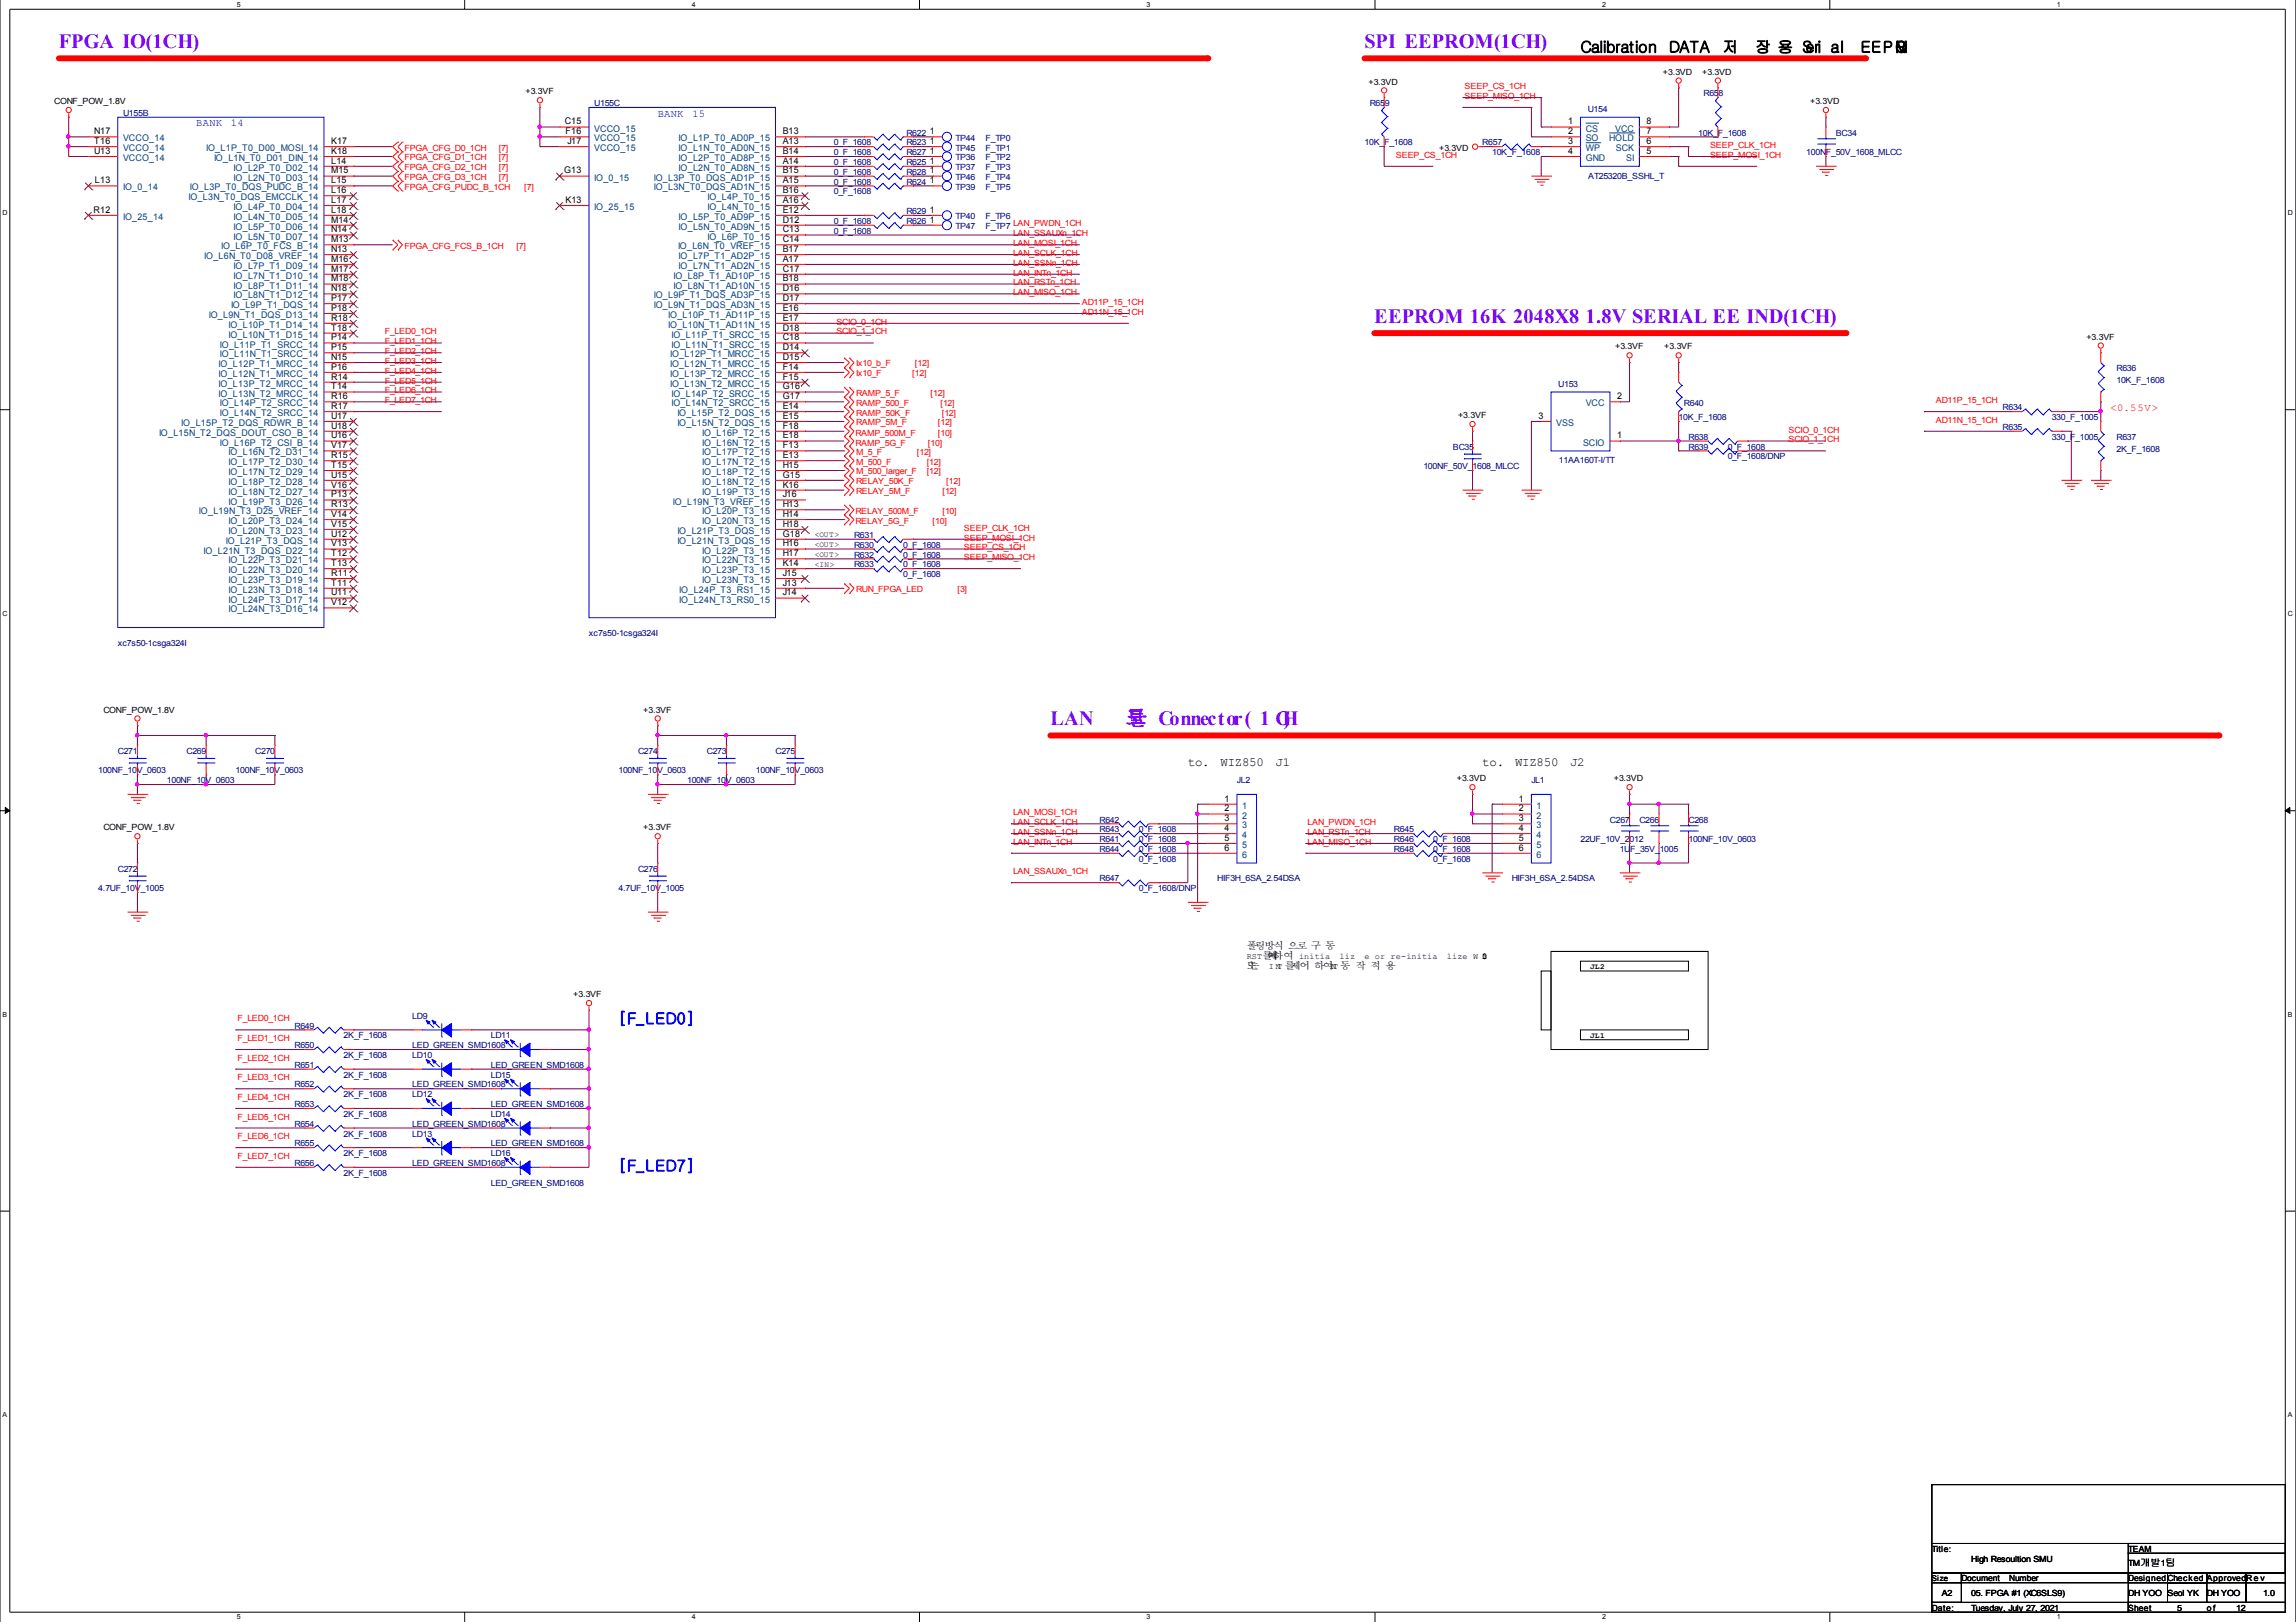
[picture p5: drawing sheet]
<svg xmlns="http://www.w3.org/2000/svg" width="297mm" height="210mm" viewBox="0 0 297 210" stroke-linecap="round" stroke-linejoin="round" font-family="sans-serif">
<defs><g id="words">
<g font-size="2.6" fill="#8000ff">
<text x="7.6" y="6.2">FPGA IO(1CH)</text>
<text x="176.5" y="6.2">SPI EEPROM(1CH)</text>
<text x="177.8" y="41.8">EEPROM 16K 2048X8 1.8V SERIAL EE IND(1CH)</text>
<text x="135.9" y="93.8">LAN</text>
<text x="145.6" y="93.8">모</text>
<text x="145.8" y="93.8">듈 Connector( 1 CH</text>
<text x="166" y="93.8">)</text>
</g>
<g font-size="2">
<text x="204.5" y="6.8">Calibration</text>
<text x="215.9" y="6.8">DATA</text>
<text x="222.8" y="6.8">저</text>
<text x="227.1" y="6.8">장 용 Seri al</text>
<text x="240.7" y="6.8">EEPR</text>
<text x="245.2" y="6.8">O</text>
<text x="245.2" y="6.8">M</text>
</g>
<g font-size="2" fill="#00f">
<text x="80" y="132.5">[F_LED0]</text>
<text x="80" y="151.6">[F_LED7]</text>
</g>
<g font-size="1.6">
<text x="153.7" y="99.1">to.</text>
<text x="157.9" y="99.1">WIZ850</text>
<text x="165" y="99.1">J1</text>
<text x="191.8" y="99.1">to.</text>
<text x="196" y="99.1">WIZ850</text>
<text x="203.1" y="99.1">J2</text>
</g>
<g font-size="1.4" fill="#00f">
<text x="25.4" y="16.4">BANK</text>
<text x="29.9" y="16.4">14</text>
<text x="85.1" y="15.1">BANK</text>
<text x="89.6" y="15.1">15</text>
</g>
<text font-size="1.4" fill="#f00" x="273" y="53.2">&lt;0.55V&gt;</text>
<g font-size="1.3">
<text x="161.3" y="125.4">또</text>
<text x="161.3" y="122.9">폴링방식 으로 구 동</text>
<text x="161.6" y="125.4">는</text>
<text x="163.3" y="124.1">를하여</text>
<text x="164" y="124.1">제</text>
<text x="164" y="124.1">어</text>
<text x="166.2" y="125.4">를</text>
<text x="167" y="125.4">제어 하여 동 작 적 용</text>
<text x="276.9" y="202.7">개발 팀</text>
</g>
<g font-size="1.2">
<text x="12.2" y="17.4">N17</text>
<text x="73.1" y="16.1">C15</text>
<text x="73.2" y="17.4">F16</text>
<text x="101.3" y="17.4">B13</text>
<text x="120.3" y="17.4">1</text>
<text x="202.9" y="16.1">1</text>
<text x="202.9" y="17.4">2</text>
<text x="213" y="17.4">7</text>
<text x="213" y="16.1">8</text>
<text x="12.2" y="18.6">T16</text>
<text x="12.2" y="19.9">U13</text>
<text x="12.3" y="23.7">L13</text>
<text x="42.8" y="18.6">K17</text>
<text x="42.8" y="19.9">K18</text>
<text x="42.8" y="21.2">L14</text>
<text x="42.8" y="22.5">M15</text>
<text x="42.8" y="23.7">L15</text>
<text x="73" y="22.5">G13</text>
<text x="73.4" y="18.6">J17</text>
<text x="101.3" y="18.6">A13</text>
<text x="101.3" y="19.9">B14</text>
<text x="101.3" y="21.2">A14</text>
<text x="101.3" y="22.5">B15</text>
<text x="101.3" y="23.7">A15</text>
<text x="120.3" y="22.5">1</text>
<text x="120.3" y="21.2">1</text>
<text x="120.3" y="18.6">1</text>
<text x="120.3" y="23.7">1</text>
<text x="120.3" y="19.9">1</text>
<text x="202.9" y="18.6">3</text>
<text x="202.9" y="19.9">4</text>
<text x="213" y="19.9">5</text>
<text x="213" y="18.6">6</text>
<text x="12.1" y="27.5">R12</text>
<text x="42.8" y="25">L16</text>
<text x="42.8" y="26.3">L17</text>
<text x="42.8" y="27.5">L18</text>
<text x="42.8" y="28.8">M14</text>
<text x="73.2" y="26.3">K13</text>
<text x="101.3" y="25">B16</text>
<text x="101.3" y="26.3">A16</text>
<text x="101.3" y="27.5">E12</text>
<text x="101.3" y="28.8">D12</text>
<text x="120.3" y="28.8">1</text>
<text x="120.3" y="27.5">1</text>
<text x="42.8" y="30.1">N14</text>
<text x="42.8" y="31.3">M13</text>
<text x="42.8" y="32.6">N13</text>
<text x="42.8" y="33.9">M16</text>
<text x="42.8" y="35.2">M17</text>
<text x="101.3" y="30.1">C13</text>
<text x="101.3" y="31.3">C14</text>
<text x="101.3" y="32.6">B17</text>
<text x="101.3" y="33.9">A17</text>
<text x="101.3" y="35.2">C17</text>
<text x="42.8" y="36.4">M18</text>
<text x="42.8" y="37.7">N18</text>
<text x="42.8" y="39">P17</text>
<text x="42.8" y="40.2">P18</text>
<text x="42.8" y="41.5">R18</text>
<text x="101.3" y="36.4">B18</text>
<text x="101.3" y="37.7">D16</text>
<text x="101.3" y="39">D17</text>
<text x="101.3" y="40.2">E16</text>
<text x="101.3" y="41.5">E17</text>
<text x="42.8" y="42.8">T18</text>
<text x="42.8" y="44">P14</text>
<text x="42.8" y="45.3">P15</text>
<text x="42.8" y="46.6">N15</text>
<text x="42.8" y="47.9">P16</text>
<text x="101.3" y="42.8">D18</text>
<text x="101.3" y="44">C18</text>
<text x="101.3" y="45.3">D14</text>
<text x="101.3" y="46.6">D15</text>
<text x="101.3" y="47.9">F14</text>
<text x="42.8" y="49.1">R14</text>
<text x="42.8" y="50.4">T14</text>
<text x="42.8" y="51.7">R16</text>
<text x="42.8" y="52.9">R17</text>
<text x="101.3" y="49.1">F15</text>
<text x="101.3" y="50.4">G16</text>
<text x="101.3" y="51.7">G17</text>
<text x="101.3" y="52.9">E14</text>
<text x="209.2" y="51.7">2</text>
<text x="42.8" y="54.2">U17</text>
<text x="42.8" y="55.5">U18</text>
<text x="42.8" y="56.7">U16</text>
<text x="42.8" y="58">V17</text>
<text x="42.8" y="59.3">R15</text>
<text x="101.3" y="54.2">E15</text>
<text x="101.3" y="55.5">F18</text>
<text x="101.3" y="56.7">E18</text>
<text x="101.3" y="58">F13</text>
<text x="101.3" y="59.3">E13</text>
<text x="199.1" y="54.2">3</text>
<text x="209.2" y="56.7">1</text>
<text x="42.8" y="60.6">T15</text>
<text x="42.8" y="61.8">U15</text>
<text x="42.8" y="63.1">V16</text>
<text x="42.8" y="64.4">P13</text>
<text x="42.8" y="65.6">R13</text>
<text x="101.3" y="60.6">H15</text>
<text x="101.3" y="61.8">G15</text>
<text x="101.3" y="63.1">K16</text>
<text x="101.3" y="64.4">J16</text>
<text x="101.3" y="65.6">H13</text>
<text x="42.8" y="66.9">V14</text>
<text x="42.8" y="68.2">V15</text>
<text x="42.8" y="69.4">U12</text>
<text x="42.8" y="70.7">V13</text>
<text x="42.8" y="72">T12</text>
<text x="101.3" y="66.9">H14</text>
<text x="101.3" y="68.2">H18</text>
<text x="101.3" y="69.4">G18</text>
<text x="101.3" y="70.7">H16</text>
<text x="101.3" y="72">H17</text>
<text x="42.8" y="73.3">T13</text>
<text x="42.8" y="74.5">R11</text>
<text x="42.8" y="75.8">T11</text>
<text x="42.8" y="77.1">U11</text>
<text x="101.3" y="73.3">K14</text>
<text x="101.3" y="74.5">J15</text>
<text x="101.3" y="75.8">J13</text>
<text x="101.3" y="77.1">J14</text>
<text x="42.8" y="78.3">V12</text>
<text x="158.4" y="103.7">1</text>
<text x="158.4" y="105">2</text>
<text x="158.4" y="106.3">3</text>
<text x="158.4" y="107.5">4</text>
<text x="196.5" y="103.7">1</text>
<text x="196.5" y="105">2</text>
<text x="196.5" y="106.3">3</text>
<text x="196.5" y="107.5">4</text>
<text x="158.4" y="108.8">5</text>
<text x="158.4" y="110.1">6</text>
<text x="196.5" y="108.8">5</text>
<text x="196.5" y="110.1">6</text>
</g>
<g font-size="1.2" fill="#004080">
<text x="76.9" y="17">VCCO_15</text>
<text x="205.1" y="17">CS</text>
<text x="209" y="17">VCC</text>
<text x="15.9" y="18.3">VCCO_14</text>
<text x="15.9" y="19.6">VCCO_14</text>
<text x="15.9" y="20.8">VCCO_14</text>
<text x="26.7" y="19.6">IO_L1P_T0_D00_MOSI_14</text>
<text x="27.7" y="20.8">IO_L1N_T0_D01_DIN_14</text>
<text x="30.2" y="22.1">IO_L2P_T0_D02_14</text>
<text x="30.2" y="23.4">IO_L2N_T0_D03_14</text>
<text x="76.9" y="18.3">VCCO_15</text>
<text x="76.9" y="19.6">VCCO_15</text>
<text x="76.9" y="23.4">IO_0_15</text>
<text x="84.6" y="23.4">IO_L3P_T0_DQS_AD1P_15</text>
<text x="87.8" y="18.3">IO_L1P_T0_AD0P_15</text>
<text x="87.8" y="19.6">IO_L1N_T0_AD0N_15</text>
<text x="87.8" y="20.8">IO_L2P_T0_AD8P_15</text>
<text x="87.8" y="22.1">IO_L2N_T0_AD8N_15</text>
<text x="205.1" y="18.3">SO</text>
<text x="205.1" y="19.6">WP</text>
<text x="205.1" y="20.8">GND</text>
<text x="208.2" y="18.3">HOLD</text>
<text x="209" y="19.6">SCK</text>
<text x="210.4" y="20.8">SI</text>
<text x="15.9" y="24.7">IO_0_14</text>
<text x="15.9" y="28.5">IO_25_14</text>
<text x="24.4" y="25.9">IO_L3N_T0_DQS_EMCCLK_14</text>
<text x="24.6" y="24.7">IO_L3P_T0_DQS_PUDC_B_14</text>
<text x="30.2" y="27.2">IO_L4P_T0_D04_14</text>
<text x="30.2" y="28.5">IO_L4N_T0_D05_14</text>
<text x="30.2" y="29.7">IO_L5P_T0_D06_14</text>
<text x="76.9" y="27.2">IO_25_15</text>
<text x="84.6" y="24.7">IO_L3N_T0_DQS_AD1N_15</text>
<text x="87.8" y="28.5">IO_L5P_T0_AD9P_15</text>
<text x="87.8" y="29.7">IO_L5N_T0_AD9N_15</text>
<text x="91.5" y="25.9">IO_L4P_T0_15</text>
<text x="91.5" y="27.2">IO_L4N_T0_15</text>
<text x="26.4" y="33.5">IO_L6N_T0_D08_VREF_14</text>
<text x="28.6" y="32.3">IO_L6P_T0_FCS_B_14</text>
<text x="30.2" y="31">IO_L5N_T0_D07_14</text>
<text x="30.2" y="34.8">IO_L7P_T1_D09_14</text>
<text x="87.7" y="32.3">IO_L6N_T0_VREF_15</text>
<text x="87.8" y="33.5">IO_L7P_T1_AD2P_15</text>
<text x="87.8" y="34.8">IO_L7N_T1_AD2N_15</text>
<text x="91.5" y="31">IO_L6P_T0_15</text>
<text x="27" y="41.2">IO_L9N_T1_DQS_D13_14</text>
<text x="29.9" y="39.9">IO_L9P_T1_DQS_14</text>
<text x="30.2" y="36.1">IO_L7N_T1_D10_14</text>
<text x="30.2" y="37.4">IO_L8P_T1_D11_14</text>
<text x="30.2" y="38.6">IO_L8N_T1_D12_14</text>
<text x="84.6" y="38.6">IO_L9P_T1_DQS_AD3P_15</text>
<text x="84.6" y="39.9">IO_L9N_T1_DQS_AD3N_15</text>
<text x="86.4" y="41.2">IO_L10P_T1_AD11P_15</text>
<text x="87.1" y="36.1">IO_L8P_T1_AD10P_15</text>
<text x="87.1" y="37.4">IO_L8N_T1_AD10N_15</text>
<text x="28.3" y="47.5">IO_L12P_T1_MRCC_14</text>
<text x="28.4" y="45">IO_L11P_T1_SRCC_14</text>
<text x="28.4" y="46.2">IO_L11N_T1_SRCC_14</text>
<text x="29.5" y="42.4">IO_L10P_T1_D14_14</text>
<text x="29.5" y="43.7">IO_L10N_T1_D15_14</text>
<text x="86.4" y="42.4">IO_L10N_T1_AD11N_15</text>
<text x="86.7" y="46.2">IO_L12P_T1_MRCC_15</text>
<text x="86.7" y="47.5">IO_L12N_T1_MRCC_15</text>
<text x="86.9" y="43.7">IO_L11P_T1_SRCC_15</text>
<text x="86.9" y="45">IO_L11N_T1_SRCC_15</text>
<text x="28.3" y="48.8">IO_L12N_T1_MRCC_14</text>
<text x="28.3" y="50.1">IO_L13P_T2_MRCC_14</text>
<text x="28.3" y="51.3">IO_L13N_T2_MRCC_14</text>
<text x="28.4" y="52.6">IO_L14P_T2_SRCC_14</text>
<text x="28.4" y="53.9">IO_L14N_T2_SRCC_14</text>
<text x="86.7" y="48.8">IO_L13P_T2_MRCC_15</text>
<text x="86.7" y="50.1">IO_L13N_T2_MRCC_15</text>
<text x="86.9" y="51.3">IO_L14P_T2_SRCC_15</text>
<text x="86.9" y="52.6">IO_L14N_T2_SRCC_15</text>
<text x="87.6" y="53.9">IO_L15P_T2_DQS_15</text>
<text x="205.1" y="52.6">VCC</text>
<text x="20.6" y="56.4">IO_L15N_T2_DQS_DOUT_CSO_B_14</text>
<text x="23.5" y="55.1">IO_L15P_T2_DQS_RDWR_B_14</text>
<text x="28.4" y="57.7">IO_L16P_T2_CSI_B_14</text>
<text x="29.5" y="58.9">IO_L16N_T2_D31_14</text>
<text x="87.6" y="55.1">IO_L15N_T2_DQS_15</text>
<text x="90.8" y="56.4">IO_L16P_T2_15</text>
<text x="90.8" y="57.7">IO_L16N_T2_15</text>
<text x="90.8" y="58.9">IO_L17P_T2_15</text>
<text x="201.3" y="55.1">VSS</text>
<text x="204.8" y="57.7">SCIO</text>
<text x="29.5" y="60.2">IO_L17P_T2_D30_14</text>
<text x="29.5" y="61.5">IO_L17N_T2_D29_14</text>
<text x="29.5" y="62.8">IO_L18P_T2_D28_14</text>
<text x="29.5" y="64">IO_L18N_T2_D27_14</text>
<text x="29.5" y="65.3">IO_L19P_T3_D26_14</text>
<text x="87" y="65.3">IO_L19N_T3_VREF_15</text>
<text x="90.8" y="60.2">IO_L17N_T2_15</text>
<text x="90.8" y="61.5">IO_L18P_T2_15</text>
<text x="90.8" y="62.8">IO_L18N_T2_15</text>
<text x="90.8" y="64">IO_L19P_T3_15</text>
<text x="25.7" y="66.6">IO_L19N_T3_D25_VREF_14</text>
<text x="26.3" y="71.6">IO_L21N_T3_DQS_D22_14</text>
<text x="29.2" y="70.4">IO_L21P_T3_DQS_14</text>
<text x="29.5" y="67.8">IO_L20P_T3_D24_14</text>
<text x="29.5" y="69.1">IO_L20N_T3_D23_14</text>
<text x="87.6" y="69.1">IO_L21P_T3_DQS_15</text>
<text x="87.6" y="70.4">IO_L21N_T3_DQS_15</text>
<text x="90.8" y="66.6">IO_L20P_T3_15</text>
<text x="90.8" y="67.8">IO_L20N_T3_15</text>
<text x="90.8" y="71.6">IO_L22P_T3_15</text>
<text x="29.5" y="72.9">IO_L22P_T3_D21_14</text>
<text x="29.5" y="74.2">IO_L22N_T3_D20_14</text>
<text x="29.5" y="75.5">IO_L23P_T3_D19_14</text>
<text x="29.5" y="76.7">IO_L23N_T3_D18_14</text>
<text x="29.5" y="78">IO_L24P_T3_D17_14</text>
<text x="87.9" y="76.7">IO_L24P_T3_RS1_15</text>
<text x="87.9" y="78">IO_L24N_T3_RS0_15</text>
<text x="90.8" y="72.9">IO_L22N_T3_15</text>
<text x="90.8" y="74.2">IO_L23P_T3_15</text>
<text x="90.8" y="75.5">IO_L23N_T3_15</text>
<text x="29.5" y="79.3">IO_L24N_T3_D16_14</text>
<text x="160.7" y="104.7">1</text>
<text x="160.7" y="105.9">2</text>
<text x="160.7" y="107.2">3</text>
<text x="198.8" y="104.7">1</text>
<text x="198.8" y="105.9">2</text>
<text x="198.8" y="107.2">3</text>
<text x="160.7" y="108.5">4</text>
<text x="160.7" y="109.7">5</text>
<text x="160.7" y="111">6</text>
<text x="198.8" y="108.5">4</text>
<text x="198.8" y="109.7">5</text>
<text x="198.8" y="111">6</text>
</g>
<g font-size="1.1">
<text x="177" y="10.9">+3.3VD</text>
<text x="215.1" y="9.7">+3.3VD</text>
<text x="220.2" y="9.7">+3.3VD</text>
<text x="7" y="13.5">CONF_POW_1.8V</text>
<text x="68" y="12.2">+3.3VF</text>
<text x="234.2" y="13.5">+3.3VD</text>
<text x="186.2" y="19.5">+3.3VD</text>
<text x="209" y="45.2">+3.3VF</text>
<text x="215.3" y="45.2">+3.3VF</text>
<text x="269.9" y="44">+3.3VF</text>
<text x="188.6" y="54.1">+3.3VF</text>
<text x="13.4" y="92.2">CONF_POW_1.8V</text>
<text x="83.2" y="92.2">+3.3VF</text>
<text x="188.5" y="101.1">+3.3VD</text>
<text x="208.8" y="101.1">+3.3VD</text>
<text x="13.4" y="107.5">CONF_POW_1.8V</text>
<text x="83.2" y="107.5">+3.3VF</text>
<text x="161.3" y="124.1">RST</text>
<text x="164.2" y="125.4">INT</text>
<text x="168.1" y="124.1">initia</text>
<text x="172" y="125.4">INT</text>
<text x="173.3" y="124.1">liz</text>
<text x="176.5" y="124.1">e or re-initia</text>
<text x="187.2" y="124.1">lize W 5</text>
<text x="191.8" y="124.1">2</text>
<text x="191.8" y="124.1">0</text>
<text x="74.2" y="129">+3.3VF</text>
<text x="249.9" y="200.8">Title:</text>
<text x="255" y="202.1">High Resoultion SMU</text>
<text x="275.3" y="200.8">TEAM</text>
<text x="275.3" y="202.7">TM</text>
<text x="279.6" y="202.7">1</text>
<text x="249.9" y="208.5">Date:</text>
<text x="251.2" y="206.5">A2</text>
<text x="253.7" y="204.7">Document</text>
<text x="255" y="206.5">05. FPGA #1 (XC6SLS9)</text>
<text x="255" y="208.5">Tuesday, July 27, 2021</text>
<text x="259.9" y="204.7">Number</text>
<text x="275.3" y="208.5">Sheet</text>
<text x="275.3" y="204.7">DesignedChecked ApprovedR e v</text>
<text x="275.3" y="206.5">DH YOO</text>
<text x="280.4" y="206.5">Seol YK</text>
<text x="281.7" y="208.5">5</text>
<text x="285.5" y="208.5">o f</text>
<text x="285.5" y="206.5">DH YOO</text>
<text x="289.3" y="208.5">12</text>
<text x="292.8" y="206.5">1.0</text>
</g>
<g font-size="1.1" fill="#f00">
<text x="189.5" y="11.5">SEEP_CS_1CH</text>
<text x="189.5" y="12.8">SEEP_MISO_1CH</text>
<text x="52.3" y="19.5">FPGA_CFG_D0_1CH</text>
<text x="52.3" y="20.8">FPGA_CFG_D1_1CH</text>
<text x="52.3" y="22">FPGA_CFG_D2_1CH</text>
<text x="52.3" y="23.3">FPGA_CFG_D3_1CH</text>
<text x="64.5" y="19.5">[7]</text>
<text x="64.5" y="20.8">[7]</text>
<text x="64.5" y="22">[7]</text>
<text x="64.5" y="23.3">[7]</text>
<text x="180.6" y="20.4">SEEP_CS_1CH</text>
<text x="221.2" y="20.4">SEEP_MOSI_1CH</text>
<text x="221.2" y="19.1">SEEP_CLK_1CH</text>
<text x="52.3" y="24.6">FPGA_CFG_PUDC_B_1CH</text>
<text x="67.8" y="24.6">[7]</text>
<text x="131.1" y="29.3">LAN_PWDN_1CH</text>
<text x="52.3" y="32.2">FPGA_CFG_FCS_B_1CH</text>
<text x="66.8" y="32.2">[7]</text>
<text x="131.1" y="30.6">LAN_SSAUXn_1CH</text>
<text x="131.1" y="31.8">LAN_MOSI_1CH</text>
<text x="131.1" y="33.1">LAN_SCLK_1CH</text>
<text x="131.1" y="34.4">LAN_SSNn_1CH</text>
<text x="131.1" y="35.7">LAN_INTn_1CH</text>
<text x="131.1" y="36.9">LAN_RSTn_1CH</text>
<text x="131.1" y="38.2">LAN_MISO_1CH</text>
<text x="140" y="39.5">AD11P_15_1CH</text>
<text x="140" y="40.7">AD11N_15_1CH</text>
<text x="49.8" y="43.3">F_LED0_1CH</text>
<text x="49.8" y="44.5">F_LED1_1CH</text>
<text x="49.8" y="45.8">F_LED2_1CH</text>
<text x="49.8" y="47.1">F_LED3_1CH</text>
<text x="108.2" y="42">SCIO_0_1CH</text>
<text x="108.2" y="43.3">SCIO_1_1CH</text>
<text x="110.7" y="47.4">Ix10_b_F</text>
<text x="118.4" y="47.4">[12]</text>
<text x="49.8" y="48.4">F_LED4_1CH</text>
<text x="49.8" y="49.6">F_LED5_1CH</text>
<text x="49.8" y="50.9">F_LED6_1CH</text>
<text x="49.8" y="52.2">F_LED7_1CH</text>
<text x="110.7" y="51.2">RAMP_5_F</text>
<text x="110.7" y="52.5">RAMP_500_F</text>
<text x="110.7" y="53.8">RAMP_50K_F</text>
<text x="110.7" y="48.7">Ix10_F</text>
<text x="118" y="48.7">[12]</text>
<text x="120.4" y="51.2">[12]</text>
<text x="121.7" y="52.5">[12]</text>
<text x="121.8" y="53.8">[12]</text>
<text x="250.4" y="52.2">AD11P_15_1CH</text>
<text x="110.7" y="56.4">RAMP_500M_F</text>
<text x="110.7" y="57.7">RAMP_5G_F</text>
<text x="110.7" y="58.9">M_5_F</text>
<text x="110.7" y="55">RAMP_5M_F</text>
<text x="118.6" y="58.9">[12]</text>
<text x="120.1" y="57.7">[10]</text>
<text x="121.3" y="55">[12]</text>
<text x="121.3" y="56.4">[10]</text>
<text x="231.4" y="56">SCIO_0_1CH</text>
<text x="231.4" y="57.2">SCIO_1_1CH</text>
<text x="250.4" y="54.7">AD11N_15_1CH</text>
<text x="110.7" y="60.1">M_500_F</text>
<text x="110.7" y="62.7">RELAY_50K_F</text>
<text x="110.7" y="63.9">RELAY_5M_F</text>
<text x="110.7" y="61.4">M_500_larger_F</text>
<text x="119.9" y="60.1">[12]</text>
<text x="119.9" y="61.4">[12]</text>
<text x="121.9" y="63.9">[12]</text>
<text x="122.4" y="62.7">[12]</text>
<text x="110.7" y="67.8">RELAY_5G_F</text>
<text x="110.7" y="66.6">RELAY_500M_F</text>
<text x="120.6" y="67.8">[10]</text>
<text x="121.9" y="66.6">[10]</text>
<text x="124.7" y="68.7">SEEP_CLK_1CH</text>
<text x="124.7" y="69.9">SEEP_MOSI_1CH</text>
<text x="124.7" y="71.2">SEEP_CS_1CH</text>
<text x="110.7" y="76.6">RUN_FPGA_LED</text>
<text x="123.9" y="76.6">[3]</text>
<text x="124.7" y="72.5">SEEP_MISO_1CH</text>
<text x="131.1" y="106.8">LAN_SCLK_1CH</text>
<text x="131.1" y="105.5">LAN_MOSI_1CH</text>
<text x="169.2" y="106.8">LAN_PWDN_1CH</text>
<text x="131.1" y="113.1">LAN_SSAUXn_1CH</text>
<text x="131.1" y="109.3">LAN_INTn_1CH</text>
<text x="131.1" y="108">LAN_SSNn_1CH</text>
<text x="169.2" y="109.3">LAN_MISO_1CH</text>
<text x="169.2" y="108">LAN_RSTn_1CH</text>
<text x="30.7" y="134.7">F_LED1_1CH</text>
<text x="30.7" y="132.2">F_LED0_1CH</text>
<text x="30.7" y="137.3">F_LED2_1CH</text>
<text x="30.7" y="139.8">F_LED3_1CH</text>
<text x="30.7" y="142.3">F_LED4_1CH</text>
<text x="30.7" y="147.4">F_LED6_1CH</text>
<text x="30.7" y="150">F_LED7_1CH</text>
<text x="30.7" y="144.9">F_LED5_1CH</text>
</g>
<g font-size="1.1" fill="#000080">
<text x="15.9" y="15">U155B</text>
<text x="76.9" y="13.7">U155C</text>
<text x="117.3" y="17.5">R622</text>
<text x="177.2" y="13.7">R659</text>
<text x="205.4" y="14.5">U154</text>
<text x="219.7" y="17.5">10K_F_1608</text>
<text x="220.4" y="12.5">R658</text>
<text x="237.5" y="17.5">BC34</text>
<text x="107.9" y="22.6">0_F_1608</text>
<text x="107.9" y="20.1">0_F_1608</text>
<text x="107.9" y="23.9">0_F_1608</text>
<text x="107.9" y="21.4">0_F_1608</text>
<text x="107.9" y="18.8">0_F_1608</text>
<text x="117.3" y="21.4">R625</text>
<text x="117.3" y="18.8">R623</text>
<text x="117.3" y="22.6">R628</text>
<text x="117.3" y="20.1">R627</text>
<text x="117.3" y="23.9">R624</text>
<text x="123.6" y="18.2">TP44</text>
<text x="123.6" y="23.3">TP46</text>
<text x="123.6" y="22">TP37</text>
<text x="123.6" y="19.5">TP45</text>
<text x="123.6" y="20.8">TP36</text>
<text x="127.5" y="18.2">F_TP0</text>
<text x="127.5" y="23.3">F_TP4</text>
<text x="127.5" y="22">F_TP3</text>
<text x="127.5" y="19.5">F_TP1</text>
<text x="127.5" y="20.8">F_TP2</text>
<text x="176.5" y="18.8">10K_F_1608</text>
<text x="191.8" y="18.8">R657</text>
<text x="193" y="20.1">10K_F_1608</text>
<text x="205.5" y="23.1">AT25320B_SSHL_T</text>
<text x="233.7" y="20.1">100NF_50V_1608_MLCC</text>
<text x="107.9" y="25.2">0_F_1608</text>
<text x="107.9" y="29">0_F_1608</text>
<text x="117.3" y="29">R626</text>
<text x="117.3" y="27.7">R629</text>
<text x="123.6" y="29.6">TP47</text>
<text x="123.6" y="28.4">TP40</text>
<text x="123.6" y="24.6">TP39</text>
<text x="127.5" y="29.6">F_TP7</text>
<text x="127.5" y="28.4">F_TP6</text>
<text x="127.5" y="24.6">F_TP5</text>
<text x="107.9" y="30.2">0_F_1608</text>
<text x="201.6" y="50.1">U153</text>
<text x="217.8" y="52.6">R640</text>
<text x="259.1" y="53.1">R634</text>
<text x="273.8" y="48">R636</text>
<text x="273.8" y="49.5">10K_F_1608</text>
<text x="188" y="58.2">BC35</text>
<text x="201.7" y="60">11AA160T-I/TT</text>
<text x="217.2" y="54.4">10K_F_1608</text>
<text x="218.4" y="58.2">R639</text>
<text x="218.4" y="56.9">R638</text>
<text x="223.5" y="59.5">0_F_1608/DNP</text>
<text x="223.5" y="58.2">0_F_1608</text>
<text x="259.1" y="55.6">R635</text>
<text x="265.4" y="56.9">330_F_1005</text>
<text x="265.4" y="54.4">330_F_1005</text>
<text x="273.8" y="56.9">R637</text>
<text x="273.8" y="58.4">2K_F_1608</text>
<text x="184.1" y="60.7">100NF_50V_1608_MLCC</text>
<text x="110.5" y="70.9">R630</text>
<text x="110.5" y="69.6">R631</text>
<text x="116.8" y="70.9">0_F_1608</text>
<text x="110.5" y="72.2">R632</text>
<text x="110.5" y="73.4">R633</text>
<text x="116.8" y="72.2">0_F_1608</text>
<text x="116.8" y="73.4">0_F_1608</text>
<text x="116.8" y="74.7">0_F_1608</text>
<text x="15.2" y="83.6">xc7s50-1csga324I</text>
<text x="76.2" y="82.3">xc7s50-1csga324I</text>
<text x="12.7" y="100.1">100NF_10V_0603</text>
<text x="15.2" y="97.6">C271</text>
<text x="21.6" y="101.4">100NF_10V_0603</text>
<text x="24.1" y="97.6">C269</text>
<text x="30.5" y="100.1">100NF_10V_0603</text>
<text x="33" y="97.6">C270</text>
<text x="80" y="100.1">100NF_10V_0603</text>
<text x="82.5" y="97.6">C274</text>
<text x="88.9" y="101.4">100NF_10V_0603</text>
<text x="91.4" y="97.6">C273</text>
<text x="97.8" y="100.1">100NF_10V_0603</text>
<text x="100.3" y="97.6">C275</text>
<text x="160" y="101.4">JL2</text>
<text x="198.1" y="101.4">JL1</text>
<text x="142.2" y="107.7">R643</text>
<text x="142.2" y="106.4">R642</text>
<text x="147.3" y="107.7">0_F_1608</text>
<text x="180.3" y="107.7">R645</text>
<text x="208.3" y="106.4">C267</text>
<text x="212.1" y="106.4">C266</text>
<text x="218.4" y="106.4">C268</text>
<text x="15.2" y="112.8">C272</text>
<text x="82.5" y="112.8">C276</text>
<text x="142.2" y="110.3">R644</text>
<text x="142.2" y="109">R641</text>
<text x="147.3" y="109">0_F_1608</text>
<text x="147.3" y="111.5">0_F_1608</text>
<text x="147.3" y="110.3">0_F_1608</text>
<text x="180.3" y="110.3">R648</text>
<text x="180.3" y="109">R646</text>
<text x="185.4" y="109">0_F_1608</text>
<text x="185.4" y="111.5">0_F_1608</text>
<text x="185.4" y="110.3">0_F_1608</text>
<text x="204.5" y="109">22UF_10V_2012</text>
<text x="209.5" y="110.3">1UF_35V_1005</text>
<text x="218.4" y="109">100NF_10V_0603</text>
<text x="12.7" y="115.3">4.7UF_10V_1005</text>
<text x="80" y="115.3">4.7UF_10V_1005</text>
<text x="142.2" y="114.1">R647</text>
<text x="147.3" y="115.3">0_F_1608/DNP</text>
<text x="157.5" y="114.1">HIF3H_6SA_2.54DSA</text>
<text x="195.6" y="114.1">HIF3H_6SA_2.54DSA</text>
<text x="53.3" y="131.8">LD9</text>
<text x="38.1" y="133.1">R649</text>
<text x="38.1" y="135.7">R650</text>
<text x="44.4" y="134.4">2K_F_1608</text>
<text x="44.4" y="136.9">2K_F_1608</text>
<text x="53.3" y="135.7">LED_GREEN_SMD1608</text>
<text x="53.3" y="136.9">LD10</text>
<text x="63.5" y="134.4">LD11</text>
<text x="38.1" y="140.7">R652</text>
<text x="38.1" y="143.3">R653</text>
<text x="38.1" y="138.2">R651</text>
<text x="44.4" y="142">2K_F_1608</text>
<text x="44.4" y="139.5">2K_F_1608</text>
<text x="53.3" y="142">LD12</text>
<text x="53.3" y="140.7">LED_GREEN_SMD1608</text>
<text x="63.5" y="139.5">LD15</text>
<text x="63.5" y="143.3">LED_GREEN_SMD1608</text>
<text x="63.5" y="138.2">LED_GREEN_SMD1608</text>
<text x="38.1" y="145.8">R654</text>
<text x="38.1" y="148.4">R655</text>
<text x="44.4" y="147.1">2K_F_1608</text>
<text x="44.4" y="149.6">2K_F_1608</text>
<text x="44.4" y="144.5">2K_F_1608</text>
<text x="53.3" y="147.1">LD13</text>
<text x="53.3" y="145.8">LED_GREEN_SMD1608</text>
<text x="63.5" y="144.5">LD14</text>
<text x="63.5" y="148.4">LED_GREEN_SMD1608</text>
<text x="63.5" y="149.6">LD16</text>
<text x="38.1" y="150.9">R656</text>
<text x="44.4" y="152.2">2K_F_1608</text>
<text x="53.3" y="150.9">LED_GREEN_SMD1608</text>
<text x="63.5" y="153.4">LED_GREEN_SMD1608</text>
</g>
<g font-size="1">
<text x="105.4" y="69.5">&lt;OUT&gt;</text>
<text x="105.4" y="70.8">&lt;OUT&gt;</text>
<text x="105.4" y="72.1">&lt;OUT&gt;</text>
<text x="105.4" y="73.3">&lt;IN&gt;</text>
<text x="205.7" y="125.4">JL2</text>
<text x="205.7" y="134.3">JL1</text>
<text x="249.9" y="204.6">Size</text>
</g>
<g font-size=".9">
<text x="30.6" y=".9">5</text>
<text x="89.5" y=".9">4</text>
<text x="148.3" y=".9">3</text>
<text x="207.3" y=".9">2</text>
<text x="266.1" y=".9">1</text>
<text x=".3" y="27.9">D</text>
<text x="296" y="27.9">D</text>
<text x=".3" y="79.7">C</text>
<text x="296" y="79.7">C</text>
<text x=".3" y="131.6">B</text>
<text x="296" y="131.6">B</text>
<text x=".3" y="183.4">A</text>
<text x="296" y="183.4">A</text>
<text x="30.6" y="209.6">5</text>
<text x="89.5" y="209.6">4</text>
<text x="148.3" y="209.6">3</text>
<text x="207.3" y="209.6">2</text>
<text x="266.1" y="209.6">1</text>
</g>
</g></defs>
<path d="M0 -.1v210M296.9 -.1v210M1.3 1.2h294.4v207.4h-294.4z" fill="none" stroke="#000" stroke-width=".13"/>
<g fill="#fff">
<path d="M30.6 .1h.4v.9h-.4z"/>
<path d="M30.6 208.8h.4v.9h-.4z"/>
</g>
<path d="M60.1 -.1v1.3M60.1 208.6v1.3" fill="none" stroke="#000" stroke-width=".13"/>
<g fill="#fff">
<path d="M89.5 .1h.3v.9h-.3z"/>
<path d="M89.5 208.8h.3v.9h-.3z"/>
</g>
<path d="M119 -.1v1.3M119 208.6v1.3" fill="none" stroke="#000" stroke-width=".13"/>
<g fill="#fff">
<path d="M148.3 .1h.4v.9h-.4z"/>
<path d="M148.3 208.8h.4v.9h-.4z"/>
</g>
<path d="M177.9 -.1v1.3M177.9 208.6v1.3" fill="none" stroke="#000" stroke-width=".13"/>
<g fill="#fff">
<path d="M207.3 .1h.3v.9h-.3z"/>
<path d="M207.3 208.8h.3v.9h-.3z"/>
</g>
<path d="M236.7 -.1v1.3M236.7 208.6v1.3" fill="none" stroke="#000" stroke-width=".13"/>
<g fill="#fff">
<path d="M266.1 .1h.3v.9h-.3z"/>
<path d="M266.1 208.8h.3v.9h-.3z"/>
<path d="M.3 27.1h.5v.9h-.5z"/>
<path d="M296 27.1h.5v.9h-.5z"/>
<path d="M.3 78.9h.5v1h-.5z"/>
<path d="M296 78.9h.5v1h-.5z"/>
</g>
<path d="M0 53h1.3M295.7 53h1.2" fill="none" stroke="#000" stroke-width=".13"/>
<g fill="#fff">
<path d="M.3 130.8h.5v1h-.5z"/>
<path d="M296 130.8h.4v1h-.4z"/>
</g>
<path d="M0 104.9h1.3M295.7 104.9h1.2" fill="none" stroke="#000" stroke-width=".13"/>
<path d="M.7 104.5l.6 .4-.6 .4zM295.7 104.9l.5-.4v.8z" fill="#000" stroke="#000" stroke-width=".13"/>
<g fill="#fff">
<path d="M.3 182.6h.5v1h-.5z"/>
<path d="M296 182.6h.5v1h-.5z"/>
</g>
<path d="M0 156.7h1.3M295.7 156.7h1.2" fill="none" stroke="#000" stroke-width=".13"/>
<path d="M177.8 43.1h61" fill="none" stroke="#f00" stroke-width=".76"/>
<circle cx="238.8" cy="43.1" r=".38" fill="#f00"/>
<path d="M135.9 95.2h151.1" fill="none" stroke="#f00" stroke-width=".76"/>
<circle cx="287" cy="95.2" r=".38" fill="#f00"/>
<path d="M199.4 125.7h1.3v7.6h-1.3zM200.7 123.1h20.3v12.7h-20.3zM204.5 133.3h13.9v1.2h-13.9zM204.5 124.4h13.9v1.3h-13.9z" fill="none" stroke="#000" stroke-width=".13"/>
<path d="M176.5 7.5h64.8" fill="none" stroke="#f00" stroke-width=".76"/>
<circle cx="241.3" cy="7.5" r=".38" fill="#f00"/>
<path d="M7.6 7.5h148.6" fill="none" stroke="#f00" stroke-width=".76"/>
<circle cx="156.2" cy="7.5" r=".38" fill="#f00"/>
<g fill="none" stroke="#800040" stroke-width=".13">
<path d="M8.9 19h.1M8.9 17.7h.1M8.9 15.2h.1M8.9 19h2.5M8.9 17.7h2.5M8.9 15.2v5M45.7 19h.1M45.7 19h5.1M69.8 19h.1M69.8 17.7h.1M69.8 16.4h.1M69.8 13.9h.1"/>
<path d="M69.8 19h2.6M69.8 17.7h2.6M69.8 16.4h2.6M69.8 13.9v5.1M104.1 17.7h.1M104.1 19h.1M104.1 19h7.7M104.1 17.7h7.7M118.1 19h.1M118.1 17.7h.1M118.1 19h2.5M118.1 17.7h2.5"/>
<path d="M179.1 19h.1M179.1 19v2.5M189.2 13.9h.1M189.2 12.6h.1M189.2 13.9h8.9M189.2 12.6h10.2M191.8 19h.1M191.8 19h1.2M198.1 13.9h.1M198.1 17.7h.1M198.1 17.7h2.6M198.1 13.9v3.8"/>
<path d="M199.4 12.6h.1M199.4 16.4h.1M199.4 19h.1M199.4 19h1.3M199.4 16.4h1.3M199.4 12.6v3.8M215.9 19h.1M215.9 16.4h.1M215.9 17.7h.1M215.9 19h2.5M215.9 17.7h6.3M217.2 11.4h.1"/>
<path d="M217.2 11.4v5h-1.3M218.4 19h.1M218.4 19v1.2M236.2 15.2h.1M236.2 15.2v1.2M8.9 20.2h.1M8.9 20.2h2.5M45.7 20.2h.1M45.7 21.5h.1M45.7 22.8h.1M45.7 24.1h.1M45.7 31.7h.1"/>
<path d="M45.7 20.2h5.1M45.7 21.5h5.1M45.7 22.8h5.1M45.7 24.1h5.1M45.7 31.7h5.1M104.1 22.8h.1M104.1 21.5h.1M104.1 20.2h.1M104.1 29.1h.1M104.1 27.9h.1M104.1 24.1h.1M104.1 31.7h.1"/>
<path d="M104.1 32.9h.1M104.1 34.2h.1M104.1 35.5h.1M104.1 36.8h.1M104.1 38h.1M104.1 39.3h.1M104.1 30.4h.1M104.1 20.2h7.7M104.1 21.5h7.7M104.1 22.8h7.7M104.1 24.1h7.7M104.1 31.7h35.6"/>
<path d="M104.1 29.1h7.7M104.1 27.9h7.7M104.1 32.9h35.6M104.1 34.2h35.6M104.1 35.5h35.6M104.1 36.8h35.6M104.1 38h35.6M104.1 39.3h35.6M104.1 30.4h35.6M118.1 22.8h.1M118.1 21.5h.1M118.1 20.2h.1"/>
<path d="M118.1 29.1h.1M118.1 27.9h.1M118.1 24.1h.1M118.1 20.2h2.5M118.1 21.5h2.5M118.1 22.8h2.5M118.1 24.1h2.5M118.1 29.1h2.5M118.1 27.9h2.5M179.1 21.5h.1M179.1 21.5h6.3M199.4 20.2h.1"/>
<path d="M199.4 20.2h1.3M199.4 20.2v2.6M215.9 20.2h.1M215.9 20.2h1.3M217.2 20.2h.1M217.2 21.5h.1M217.2 21.5h10.1M217.2 20.2v1.3M218.4 20.2h.1M218.4 20.2h8.9M236.2 20.2h.1M236.2 20.2v1.3"/>
<path d="M45.7 44.4h.1M45.7 45.6h.1M45.7 46.9h.1M45.7 48.2h.1M45.7 49.5h.1M45.7 50.7h.1M45.7 52h.1M45.7 53.3h.1M45.7 44.4h11.4M45.7 45.6h11.4M45.7 46.9h11.4M45.7 48.2h11.4"/>
<path d="M45.7 49.5h11.4M45.7 50.7h11.4M45.7 52h11.4M45.7 53.3h11.4M104.1 43.1h.1M104.1 40.6h.1M104.1 41.8h.1M104.1 44.4h.1M104.1 50.7h.1M104.1 52h.1M104.1 53.3h.1M104.1 54.5h.1"/>
<path d="M104.1 55.8h.1M104.1 57.1h.1M104.1 46.9h.1M104.1 48.2h.1M104.1 44.4h8.9M104.1 46.9h5.1M104.1 48.2h5.1M104.1 50.7h5.1M104.1 52h5.1M104.1 53.3h5.1M104.1 55.8h5.1M104.1 54.5h5.1"/>
<path d="M104.1 57.1h5.1M104.1 58.3h5.1M104.1 43.1h8.9M104.1 40.6h41.9M104.1 41.8h41.9M104.1 59.6h5.1M109.2 58.3h.1M109.2 59.6h.1M190.5 55.8h.1M190.5 55.8v1.3M198.1 54.5h.1M198.1 54.5h1.3"/>
<path d="M198.1 54.5v8.9M209.5 52h.1M209.5 57.1h.1M209.5 57.1h10.2M210.8 46.9h.1M210.8 46.9v5.1h-1.3M217.2 58.3h.1M217.2 57.1h.1M217.2 54.5h.1M217.2 46.9h.1M217.2 58.3h2.5M217.2 46.9v1.3"/>
<path d="M217.2 54.5v3.8M226.1 57.1h.1M226.1 58.3h.1M226.1 57.1h10.1M226.1 58.3h10.1M248.9 55.8h.1M248.9 53.3h.1M248.9 53.3h11.4M248.9 55.8h11.4M266.7 53.3h.1M266.7 55.8h.1M266.7 53.3h5.1"/>
<path d="M266.7 55.8h1.3M268 55.8h.1M268 55.8v6.4M271.8 53.3h.1M271.8 52h.1M271.8 52v2.5M104.1 69.8h.1M104.1 71h.1M104.1 72.3h.1M104.1 73.6h.1M104.1 76.1h.1M104.1 62.2h.1"/>
<path d="M104.1 63.4h.1M104.1 73.6h7.7M104.1 69.8h7.7M104.1 71h7.7M104.1 72.3h7.7M104.1 76.1h5.1M104.1 62.2h5.1M104.1 63.4h5.1M104.1 60.9h5.1M104.1 66h5.1M104.1 67.2h5.1M109.2 60.9h.1"/>
<path d="M109.2 66h.1M109.2 67.2h.1M118.1 73.6h.1M118.1 69.8h.1M118.1 71h.1M118.1 72.3h.1M118.1 73.6h14M118.1 69.8h14M118.1 71h14M118.1 72.3h14M190.5 60.9h.1M190.5 60.9v2.5"/>
<path d="M271.8 60.9h.1M271.8 60.9v1.3M17.8 95.2h.1M17.8 93.9h.1M17.8 95.2h17.8M17.8 93.9v2.5M26.7 95.2h.1M26.7 95.2v1.2M35.6 95.2h.1M35.6 95.2v1.2M85.1 95.2h.1M85.1 93.9h.1"/>
<path d="M85.1 95.2h17.8M85.1 93.9v2.5M94 95.2h.1M94 95.2v1.2M102.9 95.2h.1M102.9 95.2v1.2M17.8 101.5h.1M17.8 100.3h.1M17.8 109.1h.1M17.8 115.5h.1M17.8 100.3v2.5M17.8 109.1v2.6"/>
<path d="M17.8 115.5v2.5M26.7 101.5h.1M26.7 100.3h.1M26.7 100.3v1.2M35.6 100.3h.1M35.6 100.3v1.2h-17.8M85.1 101.5h.1M85.1 100.3h.1M85.1 109.1h.1M85.1 115.5h.1M85.1 100.3v2.5M85.1 109.1v2.6"/>
<path d="M85.1 115.5v2.5M94 101.5h.1M94 100.3h.1M94 100.3v1.2M102.9 100.3h.1M102.9 100.3v1.2h-17.8M130.8 114.2h.1M130.8 110.4h.1M130.8 109.1h.1M130.8 107.9h.1M130.8 106.6h.1M130.8 114.2h12.7"/>
<path d="M130.8 109.1h12.7M130.8 106.6h12.7M130.8 110.4h12.7M130.8 107.9h12.7M149.9 114.2h.1M149.9 110.4h.1M149.9 109.1h.1M149.9 107.9h.1M149.9 106.6h.1M149.9 109.1h6.3M149.9 106.6h6.3M149.9 110.4h6.3"/>
<path d="M149.9 107.9h6.3M153.7 109.1h.1M153.7 109.1v5.1h-3.8M154.9 104.1h.1M154.9 105.3h.1M154.9 104.1h1.3M154.9 104.1v12.7M154.9 105.3h1.3M168.9 110.4h.1M168.9 109.1h.1M168.9 107.9h.1M168.9 109.1h12.7"/>
<path d="M168.9 110.4h12.7M168.9 107.9h12.7M188 110.4h.1M188 109.1h.1M188 107.9h.1M188 109.1h6.3M188 110.4h6.3M188 107.9h6.3M190.5 105.3h.1M190.5 106.6h.1M190.5 102.8h.1M190.5 102.8v3.8"/>
<path d="M190.5 105.3h3.8M190.5 106.6h3.8M193 104.1h.1M193 104.1h1.3M193 104.1v8.9M210.8 104.1h.1M210.8 102.8h.1M210.8 111.7h.1M210.8 109.1h.1M210.8 102.8v2.5M210.8 109.1v3.9M210.8 104.1h7.6"/>
<path d="M214.6 104.1h.1M214.6 109.1h.1M214.6 111.7h.1M214.6 104.1v1.2M214.6 109.1v2.6M218.4 109.1h.1M218.4 104.1h.1M218.4 104.1v1.2M218.4 109.1v2.6h-7.6M30.5 135.8h.1M30.5 133.3h.1M30.5 138.4h.1"/>
<path d="M30.5 135.8h8.9M30.5 133.3h8.9M30.5 138.4h8.9M45.7 138.4h.1M45.7 133.3h.1M45.7 135.8h.1M45.7 135.8h17.8M45.7 133.3h7.6M45.7 138.4h7.6M61 133.3h.1M61 138.4h.1M61 133.3h15.2"/>
<path d="M61 138.4h15.2M71.1 135.8h.1M71.1 135.8h5.1M76.2 135.8h.1M76.2 133.3h.1M76.2 138.4h.1M76.2 130.7h.1M76.2 130.7v20.4h-5.1M30.5 140.9h.1M30.5 148.5h.1M30.5 151.1h.1M30.5 143.4h.1"/>
<path d="M30.5 146h.1M30.5 143.4h8.9M30.5 140.9h8.9M30.5 148.5h8.9M30.5 151.1h8.9M30.5 146h8.9M45.7 143.4h.1M45.7 148.5h.1M45.7 140.9h.1M45.7 146h.1M45.7 151.1h.1M45.7 143.4h7.6"/>
<path d="M45.7 140.9h17.8M45.7 148.5h7.6M45.7 151.1h17.8M45.7 146h17.8M61 143.4h.1M61 148.5h.1M61 143.4h15.2M61 148.5h15.2M71.1 146h.1M71.1 140.9h.1M71.1 151.1h.1M71.1 140.9h5.1"/>
<path d="M71.1 146h5.1M76.2 140.9h.1M76.2 146h.1M76.2 148.5h.1M76.2 143.4h.1"/>
</g>
<g fill="#f0f" stroke="#f0f" stroke-width=".13">
<circle cx="271.7" cy="53.2" r=".21"/>
<circle cx="217.1" cy="57" r=".21"/>
<circle cx="153.6" cy="109.1" r=".21"/>
<circle cx="154.9" cy="105.3" r=".21"/>
<circle cx="190.5" cy="105.3" r=".21"/>
<circle cx="214.6" cy="104" r=".21"/>
<circle cx="210.8" cy="104" r=".21"/>
<circle cx="214.6" cy="111.6" r=".21"/>
<circle cx="210.8" cy="111.6" r=".21"/>
<circle cx="76.2" cy="143.4" r=".21"/>
<circle cx="76.2" cy="145.9" r=".21"/>
<circle cx="76.2" cy="140.9" r=".21"/>
<circle cx="76.2" cy="148.5" r=".21"/>
<circle cx="76.2" cy="133.2" r=".21"/>
<circle cx="76.2" cy="135.8" r=".21"/>
<circle cx="76.2" cy="138.3" r=".21"/>
<circle cx="26.6" cy="95.1" r=".21"/>
<circle cx="17.7" cy="95.1" r=".21"/>
<circle cx="26.6" cy="101.5" r=".21"/>
<circle cx="17.7" cy="101.5" r=".21"/>
<circle cx="93.9" cy="95.1" r=".21"/>
<circle cx="85" cy="95.1" r=".21"/>
<circle cx="93.9" cy="101.5" r=".21"/>
<circle cx="85" cy="101.5" r=".21"/>
<circle cx="8.8" cy="17.7" r=".21"/>
<circle cx="8.8" cy="18.9" r=".21"/>
<circle cx="69.8" cy="17.7" r=".21"/>
<circle cx="69.8" cy="16.4" r=".21"/>
</g>
<g fill="none" stroke="#f00" stroke-width=".13">
<path d="M8.9 15.2h.1M8.9 14.7v.5M11.4 17.7h.1M11.4 19h.1M11.4 19h3.8M11.4 17.7h3.8M41.9 19h3.8M45.7 19h.1M51.5 18.4h.1M51.5 19.7h.1M51.5 18.4l-.7 .6 .7 .7M51.5 19.7l-.7 .5 .7 .7"/>
<path d="M52.1 19.7h.1M52.1 18.4h.1M52.1 18.4l-.6 .6 .6 .7M52.1 19.7l-.6 .5 .6 .7M69.8 13.9h.1M69.8 13.4v.5M72.4 16.4h.1M72.4 17.7h.1M72.4 19h.1M72.4 19h3.8M72.4 16.4h3.8M72.4 17.7h3.8"/>
<path d="M100.3 19h3.8M100.3 17.7h3.8M104.1 17.7h.1M104.1 19h.1M111.8 19h.1M111.8 17.7h.1M111.8 19h1.2M111.8 17.7h1.2M116.8 19h1.3M116.8 17.7h1.3M118.1 19h.1M118.1 17.7h.1"/>
<path d="M120.6 17.7h.1M120.6 19h.1M120.6 19h1.3M120.6 17.7h1.3M179.1 12.6h.1M179.1 19h.1M179.1 12.1v1.8M179.1 17.7v1.3M191.3 19h.5M191.8 19h.1M193 19h.1M193 19h1.3"/>
<path d="M198.1 19h1.3M199.4 19h.1M200.7 16.4h.1M200.7 17.7h.1M200.7 19h.1M200.7 19h3.8M200.7 16.4h3.8M200.7 17.7h3.8M212.1 19h3.8M212.1 16.4h3.8M212.1 17.7h3.8M215.9 19h.1"/>
<path d="M215.9 17.7h.1M215.9 16.4h.1M217.2 11.4h.1M217.2 10.9v.5M222.2 11.4h.1M222.2 17.7h.1M222.2 10.9v1.7M222.2 16.4v1.3M236.2 15.2h.1M236.2 16.4h.1M236.2 14.7v.5M236.2 16.4v1.3"/>
<path d="M236.2 19v1.2M11.4 20.2h.1M11.4 24.1h.1M11.4 27.9h.1M11.4 20.2h3.8M11.4 24.1h3.8M11.4 27.9h3.8M41.9 22.8h3.8M41.9 21.5h3.8M41.9 29.1h3.8M41.9 26.6h3.8M41.9 20.2h3.8"/>
<path d="M41.9 24.1h3.8M41.9 25.3h3.8M41.9 27.9h3.8M41.9 30.4h3.8M41.9 31.7h3.8M41.9 32.9h3.8M41.9 34.2h3.8M41.9 35.5h3.8M41.9 36.8h3.8M41.9 38h3.8M41.9 39.3h3.8M45.7 20.2h.1"/>
<path d="M45.7 21.5h.1M45.7 22.8h.1M45.7 24.1h.1M45.7 25.3h.1M45.7 26.6h.1M45.7 27.9h.1M45.7 29.1h.1M45.7 30.4h.1M45.7 31.7h.1M45.7 32.9h.1M45.7 34.2h.1M45.7 35.5h.1"/>
<path d="M45.7 36.8h.1M45.7 38h.1M45.7 39.3h.1M50.8 31.1h.1M50.8 32.4h.1M50.8 31.1l.7 .6-.7 .7M51.5 20.9h.1M51.5 22.2h.1M51.5 23.5h.1M51.5 24.7h.1M51.5 31.1h.1M51.5 32.4h.1"/>
<path d="M51.5 20.9l-.7 .6 .7 .7M51.5 22.2l-.7 .6 .7 .7M51.5 23.5l-.7 .6 .7 .6M51.5 31.1l.6 .6-.6 .7M52.1 20.9h.1M52.1 22.2h.1M52.1 23.5h.1M52.1 24.7h.1M52.1 20.9l-.6 .6 .6 .7M52.1 22.2l-.6 .6 .6 .7M52.1 23.5l-.6 .6 .6 .6M72.4 22.8h.1"/>
<path d="M72.4 26.6h.1M72.4 22.8h3.8M72.4 26.6h3.8M100.3 22.8h3.8M100.3 21.5h3.8M100.3 29.1h3.8M100.3 26.6h3.8M100.3 20.2h3.8M100.3 24.1h3.8M100.3 25.3h3.8M100.3 27.9h3.8M100.3 30.4h3.8"/>
<path d="M100.3 31.7h3.8M100.3 32.9h3.8M100.3 34.2h3.8M100.3 35.5h3.8M100.3 36.8h3.8M100.3 38h3.8M100.3 39.3h3.8M104.1 20.2h.1M104.1 21.5h.1M104.1 22.8h.1M104.1 24.1h.1M104.1 25.3h.1"/>
<path d="M104.1 26.6h.1M104.1 27.9h.1M104.1 29.1h.1M104.1 30.4h.1M104.1 31.7h.1M104.1 32.9h.1M104.1 34.2h.1M104.1 35.5h.1M104.1 36.8h.1M104.1 38h.1M104.1 39.3h.1M111.8 21.5h.1"/>
<path d="M111.8 22.8h.1M111.8 20.2h.1M111.8 29.1h.1M111.8 24.1h.1M111.8 27.9h.1M111.8 22.8h1.2M111.8 21.5h1.2M111.8 29.1h1.2M111.8 20.2h1.2M111.8 24.1h1.2M111.8 27.9h1.2M116.8 22.8h1.3"/>
<path d="M116.8 21.5h1.3M116.8 29.1h1.3M116.8 20.2h1.3M116.8 24.1h1.3M116.8 27.9h1.3M118.1 21.5h.1M118.1 22.8h.1M118.1 20.2h.1M118.1 29.1h.1M118.1 24.1h.1M118.1 27.9h.1M120.6 29.1h.1"/>
<path d="M120.6 22.8h.1M120.6 21.5h.1M120.6 27.9h.1M120.6 24.1h.1M120.6 20.2h.1M120.6 22.8h1.3M120.6 21.5h1.3M120.6 29.1h1.3M120.6 20.2h1.3M120.6 24.1h1.3M120.6 27.9h1.3M198.1 22.8h2.6"/>
<path d="M198.5 23.2h1.8M198.9 23.6h.1M198.9 23.6h1M199.3 24h.3M199.6 24h.1M200.3 23.2h.1M200.7 22.8h.1M200.7 20.2h.1M200.7 20.2h3.8M212.1 20.2h3.8M215.9 20.2h.1M234.9 21.5h2.6"/>
<path d="M235.4 21.9h1.8M235.7 22.3h.1M235.7 22.3h1M236.1 22.7h.3M236.2 20.2h.1M236.4 22.7h.1M237.2 21.9h.1M237.5 21.5h.1M41.9 58.3h3.8M41.9 57.1h3.8M41.9 40.6h3.8M41.9 41.8h3.8"/>
<path d="M41.9 43.1h3.8M41.9 44.4h3.8M41.9 45.6h3.8M41.9 46.9h3.8M41.9 48.2h3.8M41.9 49.5h3.8M41.9 50.7h3.8M41.9 52h3.8M41.9 53.3h3.8M41.9 54.5h3.8M41.9 55.8h3.8M41.9 59.6h3.8"/>
<path d="M45.7 40.6h.1M45.7 41.8h.1M45.7 43.1h.1M45.7 44.4h.1M45.7 45.6h.1M45.7 46.9h.1M45.7 48.2h.1M45.7 49.5h.1M45.7 50.7h.1M45.7 52h.1M45.7 53.3h.1M45.7 54.5h.1"/>
<path d="M45.7 55.8h.1M45.7 57.1h.1M45.7 58.3h.1M45.7 59.6h.1M100.3 58.3h3.8M100.3 57.1h3.8M100.3 40.6h3.8M100.3 41.8h3.8M100.3 43.1h3.8M100.3 44.4h3.8M100.3 45.6h3.8M100.3 46.9h3.8"/>
<path d="M100.3 48.2h3.8M100.3 49.5h3.8M100.3 50.7h3.8M100.3 52h3.8M100.3 53.3h3.8M100.3 54.5h3.8M100.3 55.8h3.8M100.3 59.6h3.8M104.1 40.6h.1M104.1 41.8h.1M104.1 43.1h.1M104.1 44.4h.1"/>
<path d="M104.1 45.6h.1M104.1 46.9h.1M104.1 48.2h.1M104.1 49.5h.1M104.1 50.7h.1M104.1 52h.1M104.1 53.3h.1M104.1 54.5h.1M104.1 55.8h.1M104.1 57.1h.1M104.1 58.3h.1M104.1 59.6h.1"/>
<path d="M109.2 59h.1M109.2 57.8h.1M109.2 50.1h.1M109.2 51.4h.1M109.2 52.7h.1M109.2 53.9h.1M109.2 55.2h.1M109.2 56.5h.1M109.2 46.3h.1M109.2 47.6h.1M109.2 48.9h.1M109.2 59l.7 .6-.7 .7"/>
<path d="M109.2 57.8l.7 .5-.7 .7M109.2 50.1l.7 .6-.7 .7M109.2 51.4l.7 .6-.7 .7M109.2 52.7l.7 .6-.7 .6M109.2 53.9l.7 .6-.7 .7M109.2 55.2l.7 .6-.7 .7M109.2 56.5l.7 .6-.7 .7M109.2 46.3l.7 .6-.7 .7M109.2 47.6l.7 .6-.7 .7M109.9 59h.1M109.9 57.8h.1M109.9 50.1h.1"/>
<path d="M109.9 51.4h.1M109.9 52.7h.1M109.9 53.9h.1M109.9 55.2h.1M109.9 56.5h.1M109.9 46.3h.1M109.9 47.6h.1M109.9 48.9h.1M109.9 59l.6 .6-.6 .7M109.9 57.8l.6 .5-.6 .7M109.9 50.1l.6 .6-.6 .7M109.9 51.4l.6 .6-.6 .7"/>
<path d="M109.9 52.7l.6 .6-.6 .6M109.9 53.9l.6 .6-.6 .7M109.9 55.2l.6 .6-.6 .7M109.9 56.5l.6 .6-.6 .7M109.9 46.3l.6 .6-.6 .7M109.9 47.6l.6 .6-.6 .7M190.5 55.8h.1M190.5 57.1h.1M190.5 55.3v.5M190.5 57.1v1.2M190.5 59.6v1.3M199.4 54.5h.1"/>
<path d="M199.4 54.5h1.3M208.3 57.1h1.2M208.3 52h1.2M209.5 57.1h.1M209.5 52h.1M210.8 46.9h.1M210.8 46.4v.5M217.2 46.9h.1M217.2 48.2h.1M217.2 54.5h.1M217.2 46.4v.5M217.2 48.2v1.3"/>
<path d="M217.2 53.3v1.2M219.7 58.3h.1M219.7 57.1h.1M219.7 58.3h1.3M219.7 57.1h1.3M224.8 58.3h1.3M224.8 57.1h1.3M226.1 58.3h.1M226.1 57.1h.1M260.3 55.8h.1M260.3 53.3h.1M260.3 53.3h1.3"/>
<path d="M260.3 55.8h1.3M265.4 53.3h1.3M265.4 55.8h1.3M266.7 55.8h.1M266.7 53.3h.1M271.8 45.6h.1M271.8 54.5h.1M271.8 52h.1M271.8 45.1v1.8M271.8 50.7v1.3M271.8 54.5v1.3M271.8 59.6v1.3"/>
<path d="M41.9 62.2h3.8M41.9 63.4h3.8M41.9 60.9h3.8M41.9 64.7h3.8M41.9 66h3.8M41.9 67.2h3.8M41.9 68.5h3.8M41.9 69.8h3.8M41.9 71h3.8M41.9 72.3h3.8M41.9 73.6h3.8M41.9 74.9h3.8"/>
<path d="M41.9 76.1h3.8M41.9 77.4h3.8M41.9 78.7h3.8M45.7 60.9h.1M45.7 62.2h.1M45.7 63.4h.1M45.7 64.7h.1M45.7 66h.1M45.7 67.2h.1M45.7 68.5h.1M45.7 69.8h.1M45.7 71h.1"/>
<path d="M45.7 72.3h.1M45.7 73.6h.1M45.7 74.9h.1M45.7 76.1h.1M45.7 77.4h.1M45.7 78.7h.1M100.3 62.2h3.8M100.3 63.4h3.8M100.3 60.9h3.8M100.3 64.7h3.8M100.3 66h3.8M100.3 67.2h3.8"/>
<path d="M100.3 68.5h3.8M100.3 69.8h3.8M100.3 71h3.8M100.3 72.3h3.8M100.3 73.6h3.8M100.3 74.9h3.8M100.3 76.1h3.8M100.3 77.4h3.8M104.1 60.9h.1M104.1 62.2h.1M104.1 63.4h.1M104.1 64.7h.1"/>
<path d="M104.1 66h.1M104.1 67.2h.1M104.1 68.5h.1M104.1 69.8h.1M104.1 71h.1M104.1 72.3h.1M104.1 73.6h.1M104.1 74.9h.1M104.1 76.1h.1M104.1 77.4h.1M109.2 75.5h.1M109.2 76.8h.1"/>
<path d="M109.2 60.3h.1M109.2 61.6h.1M109.2 62.8h.1M109.2 64.1h.1M109.2 66.6h.1M109.2 67.9h.1M109.2 65.4h.1M109.2 75.5l.7 .6-.7 .7M109.2 61.6l.7 .6-.7 .6M109.2 62.8l.7 .6-.7 .7M109.2 66.6l.7 .6-.7 .7M109.2 65.4l.7 .6-.7 .6"/>
<path d="M109.2 60.3l.7 .6-.7 .7M109.9 75.5h.1M109.9 76.8h.1M109.9 60.3h.1M109.9 61.6h.1M109.9 62.8h.1M109.9 64.1h.1M109.9 66.6h.1M109.9 67.9h.1M109.9 65.4h.1M109.9 75.5l.6 .6-.6 .7M109.9 61.6l.6 .6-.6 .6"/>
<path d="M109.9 62.8l.6 .6-.6 .7M109.9 66.6l.6 .6-.6 .7M109.9 65.4l.6 .6-.6 .6M109.9 60.3l.6 .6-.6 .7M111.8 71h.1M111.8 72.3h.1M111.8 69.8h.1M111.8 73.6h.1M111.8 69.8h1.2M111.8 71h1.2M111.8 72.3h1.2M111.8 73.6h1.2"/>
<path d="M116.8 69.8h1.3M116.8 71h1.3M116.8 72.3h1.3M116.8 73.6h1.3M118.1 71h.1M118.1 72.3h.1M118.1 69.8h.1M118.1 73.6h.1M189.2 63.4h2.6M189.7 63.9h1.7M190 64.2h.1M190 64.2h1"/>
<path d="M190.4 64.6h.3M190.5 60.9h.1M190.7 64.6h.1M191.4 63.9h.1M191.8 63.4h.1M196.8 63.4h2.6M197.3 63.9h1.8M197.6 64.2h.1M197.6 64.2h1M198 64.6h.3M198.3 64.6h.1M199.1 63.9h.1"/>
<path d="M199.4 63.4h.1M266.7 62.2h2.5M267.1 62.6h1.8M267.5 62.9h.1M267.5 62.9h1M267.9 63.3h.2M268.1 63.3h.1M268.9 62.6h.1M269.2 62.2h.1M270.5 62.2h2.5M270.9 62.6h1.8M271.3 62.9h.1"/>
<path d="M271.3 62.9h1M271.7 63.3h.2M271.8 60.9h.1M271.9 63.3h.1M272.7 62.6h.1M273 62.2h.1M17.8 93.9h.1M17.8 96.4h.1M17.8 93.4v.5M17.8 96.4v1.3M17.8 99v1.3M26.7 96.4h.1"/>
<path d="M26.7 96.4v1.3M26.7 99v1.3M35.6 96.4h.1M35.6 96.4v1.3M35.6 99v1.3M85.1 93.9h.1M85.1 96.4h.1M85.1 93.4v.5M85.1 96.4v1.3M85.1 99v1.3M94 96.4h.1M94 96.4v1.3"/>
<path d="M94 99v1.3M102.9 96.4h.1M102.9 96.4v1.3M102.9 99v1.3M16.5 102.8h2.5M16.5 118h2.5M16.9 103.2h1.8M16.9 118.5h1.8M17.3 103.6h.1M17.3 118.8h.1M17.3 103.6h1M17.3 118.8h1"/>
<path d="M17.7 104h.2M17.7 119.2h.2M17.8 109.1h.1M17.8 115.5h.1M17.8 111.7h.1M17.8 100.3h.1M17.8 108.6v.5M17.8 111.7v1.3M17.8 114.2v1.3M17.9 104h.1M17.9 119.2h.1M18.7 103.2h.1"/>
<path d="M18.7 118.5h.1M19 102.8h.1M19 118h.1M26.7 100.3h.1M35.6 100.3h.1M83.8 102.8h2.6M83.8 118h2.6M84.2 103.2h1.8M84.2 118.5h1.8M84.6 103.6h.1M84.6 118.8h.1M84.6 103.6h1"/>
<path d="M84.6 118.8h1M85 104h.3M85 119.2h.3M85.1 109.1h.1M85.1 115.5h.1M85.1 111.7h.1M85.1 100.3h.1M85.1 108.6v.5M85.1 111.7v1.3M85.1 114.2v1.3M85.3 104h.1M85.3 119.2h.1"/>
<path d="M86 103.2h.1M86 118.5h.1M86.4 102.8h.1M86.4 118h.1M94 100.3h.1M102.9 100.3h.1M143.5 107.9h.1M143.5 114.2h.1M143.5 106.6h.1M143.5 110.4h.1M143.5 109.1h.1M143.5 106.6h1.3"/>
<path d="M143.5 107.9h1.3M143.5 109.1h1.3M143.5 110.4h1.3M143.5 114.2h1.3M148.6 106.6h1.3M148.6 107.9h1.3M148.6 109.1h1.3M148.6 110.4h1.3M148.6 114.2h1.3M149.9 107.9h.1M149.9 114.2h.1M149.9 106.6h.1"/>
<path d="M149.9 110.4h.1M149.9 109.1h.1M153.7 116.8h2.5M154.1 117.2h1.8M154.4 117.5h.1M154.4 117.5h1M154.9 118h.2M155.1 118h.1M155.9 117.2h.1M156.2 116.8h.1M156.2 104.1h.1M156.2 105.3h.1"/>
<path d="M156.2 106.6h.1M156.2 107.9h.1M156.2 109.1h.1M156.2 110.4h.1M156.2 104.1h3.8M156.2 105.3h3.8M156.2 106.6h3.8M156.2 107.9h3.8M156.2 109.1h3.8M156.2 110.4h3.8M181.6 107.9h.1M181.6 110.4h.1"/>
<path d="M181.6 109.1h.1M181.6 107.9h1.3M181.6 109.1h1.3M181.6 110.4h1.3M186.7 107.9h1.3M186.7 109.1h1.3M186.7 110.4h1.3M188 107.9h.1M188 110.4h.1M188 109.1h.1M190.5 102.8h.1M190.5 102.3v.5"/>
<path d="M191.8 113h2.5M192.2 113.4h1.8M192.5 113.7h.1M192.5 113.7h1M193 114.1h.2M193.2 114.1h.1M194 113.4h.1M194.3 113h.1M194.3 104.1h.1M194.3 105.3h.1M194.3 106.6h.1M194.3 107.9h.1"/>
<path d="M194.3 109.1h.1M194.3 110.4h.1M194.3 104.1h3.8M194.3 105.3h3.8M194.3 106.6h3.8M194.3 107.9h3.8M194.3 109.1h3.8M194.3 110.4h3.8M209.5 113h2.6M210 113.4h1.8M210.3 113.7h.1M210.3 113.7h1"/>
<path d="M210.7 114.1h.3M210.8 102.8h.1M210.8 105.3h.1M210.8 109.1h.1M210.8 102.3v.5M210.8 105.3v1.3M210.8 107.9v1.2M211 114.1h.1M211.8 113.4h.1M212.1 113h.1M214.6 105.3h.1M214.6 109.1h.1"/>
<path d="M214.6 105.3v1.3M214.6 107.9v1.2M218.4 105.3h.1M218.4 109.1h.1M218.4 105.3v1.3M218.4 107.9v1.2M39.4 133.3h.1M39.4 135.8h.1M39.4 138.4h.1M39.4 133.3h1.2M39.4 135.8h1.2M39.4 138.4h1.2"/>
<path d="M44.4 133.3h1.3M44.4 135.8h1.3M44.4 138.4h1.3M45.7 133.3h.1M45.7 135.8h.1M45.7 138.4h.1M53.3 133.3h.1M53.3 138.4h.1M53.3 133.3h1.3M53.3 138.4h1.3M59.7 133.3h1.3M59.7 138.4h1.3"/>
<path d="M61 133.3h.1M61 138.4h.1M63.5 135.8h.1M63.5 135.8h1.3M69.8 135.8h1.3M71.1 135.8h.1M76.2 130.7h.1M76.2 130.2v.5M39.4 151.1h.1M39.4 146h.1M39.4 140.9h.1M39.4 148.5h.1"/>
<path d="M39.4 143.4h.1M39.4 151.1h1.2M39.4 146h1.2M39.4 140.9h1.2M39.4 148.5h1.2M39.4 143.4h1.2M44.4 151.1h1.3M44.4 146h1.3M44.4 140.9h1.3M44.4 148.5h1.3M44.4 143.4h1.3M45.7 151.1h.1"/>
<path d="M45.7 146h.1M45.7 140.9h.1M45.7 148.5h.1M45.7 143.4h.1M53.3 148.5h.1M53.3 143.4h.1M53.3 148.5h1.3M53.3 143.4h1.3M59.7 148.5h1.3M59.7 143.4h1.3M61 148.5h.1M61 143.4h.1"/>
<path d="M63.5 140.9h.1M63.5 146h.1M63.5 151.1h.1M63.5 151.1h1.3M63.5 146h1.3M63.5 140.9h1.3M69.8 151.1h1.3M69.8 146h1.3M69.8 140.9h1.3M71.1 140.9h.1M71.1 146h.1M71.1 151.1h.1"/>
<circle cx="8.9" cy="14.2" r=".34"/>
<circle cx="69.8" cy="13" r=".34"/>
<circle cx="179.1" cy="11.7" r=".34"/>
<circle cx="190.8" cy="19" r=".34"/>
<circle cx="217.2" cy="10.4" r=".34"/>
<circle cx="222.2" cy="10.4" r=".34"/>
<circle cx="236.2" cy="14.2" r=".34"/>
<circle cx="190.5" cy="54.9" r=".34"/>
<circle cx="210.8" cy="46" r=".34"/>
<circle cx="217.2" cy="46" r=".34"/>
<circle cx="271.8" cy="44.7" r=".34"/>
<circle cx="17.8" cy="93" r=".34"/>
<circle cx="85.1" cy="93" r=".34"/>
<circle cx="17.8" cy="108.2" r=".34"/>
<circle cx="85.1" cy="108.2" r=".34"/>
<circle cx="190.5" cy="101.9" r=".34"/>
<circle cx="210.8" cy="101.9" r=".34"/>
<circle cx="76.2" cy="129.8" r=".34"/>
</g>
<g fill="none" stroke="#000" stroke-width=".13">
<path d="M249.9 192.1h45.8v7.6h-45.8zM249.9 199.7h45.8v3.9h-45.8zM275.3 199.7h20.4v1.3h-20.4zM249.9 204.8h3.8v2.6h-3.8zM249.9 207.4h25.4v1.2h-25.4zM249.9 203.6h3.8v1.2h-3.8zM253.7 203.6h21.6v1.2h-21.6zM275.3 207.4h20.4v1.2h-20.4zM275.3 204.8h5.1v2.6h-5.1zM275.3 203.6h5.1v1.2h-5.1zM275.3 201h20.4v2.6h-20.4zM280.4 204.8h5.1v2.6h-5.1z"/>
<path d="M280.4 203.6h5.1v1.2h-5.1zM285.5 204.8h5.1v2.6h-5.1zM285.5 203.6h5.1v1.2h-5.1zM290.6 204.8h5.1v2.6h-5.1zM290.6 203.6h5.1v1.2h-5.1z"/>
</g>
<g fill="none" stroke="#00f" stroke-width=".13">
<path d="M15.2 15.2h26.7v66h-26.7zM76.2 13.9h24.1v66h-24.1zM113 19l.5 .4M113 17.7l.5 .4M113.5 19.4h.1M113.5 18.1h.1M114.2 18.6h.1M114.2 19.9h.1M114.2 17.4h.1M114.2 18.6l-.7 .8M114.2 18.6l.8 .8M114.2 19.9l-.7 .8"/>
<path d="M114.2 19.9l.8 .8M114.2 17.4l-.7 .7M114.2 17.4l.8 .7M115 19.4h.1M115 18.1h.1M115.7 18.6h.1M115.7 19.9h.1M115.7 17.4h.1M115.7 18.6l-.7 .8M115.7 18.6l.8 .8M115.7 19.9l-.7 .8M115.7 19.9l.8 .8"/>
<path d="M115.7 17.4l-.7 .7M115.7 17.4l.8 .7M116.5 19.4h.1M116.5 18.1h.1M116.8 19h.1M116.8 17.7h.1M116.8 19l-.3 .4M116.8 17.7l-.3 .4M178.7 17.4h.1M178.7 15.8h.1M178.7 14.3h.1M178.7 17.4l.4 .3"/>
<path d="M178.7 15.8l.8 .8M178.7 14.3l.8 .8M179.1 13.9h.1M179.1 13.9l-.4 .4M179.5 16.6h.1M179.5 15.1h.1M179.5 16.6l-.8 .8M179.5 15.1l-.8 .7M194.7 18.6h.1M194.7 18.6l-.4 .4M194.7 18.6l.8 .8M195.5 19.4h.1"/>
<path d="M196.3 18.6h.1M196.3 18.6l-.8 .8M196.3 18.6l.7 .8M197 19.4h.1M197.8 18.6h.1M197.8 18.6l-.8 .8M197.8 18.6l.3 .4M198.1 19h.1M204.5 15.2h7.6v6.3h-7.6zM221.9 16.1h.1M221.9 14.6h.1M221.9 13.1h.1"/>
<path d="M221.9 16.1l.3 .3M221.9 14.6l.8 .7M221.9 13.1l.8 .7M222.2 12.6h.1M222.2 12.6l-.3 .5M222.7 15.3h.1M222.7 13.8h.1M222.7 15.3l-.8 .8M222.7 13.8l-.8 .8M235.1 18.6h2.3M235.1 18h2.3M236.2 18h.1"/>
<path d="M236.2 18.6h.1M236.2 17.7v.3M236.2 18.6v.4M237.4 18.6h.1M237.4 18h.1M113 21.5l.5 .4M113 22.8l.5 .4M113 20.2l.5 .5M113 29.1l.5 .5M113 24.1l.5 .4M113 27.9l.5 .4M113.5 21.9h.1"/>
<path d="M113.5 23.2h.1M113.5 20.7h.1M113.5 29.6h.1M113.5 24.5h.1M113.5 28.3h.1M114.2 21.2h.1M114.2 22.5h.1M114.2 28.8h.1M114.2 23.7h.1M114.2 27.5h.1M114.2 21.2l-.7 .7M114.2 21.2l.8 .7"/>
<path d="M114.2 22.5l-.7 .7M114.2 22.5l.8 .7M114.2 28.8l-.7 .8M114.2 28.8l.8 .8M114.2 23.7l-.7 .8M114.2 23.7l.8 .8M114.2 27.5l-.7 .8M114.2 27.5l.8 .8M115 21.9h.1M115 23.2h.1M115 20.7h.1M115 29.6h.1"/>
<path d="M115 24.5h.1M115 28.3h.1M115.7 21.2h.1M115.7 22.5h.1M115.7 28.8h.1M115.7 23.7h.1M115.7 27.5h.1M115.7 21.2l-.7 .7M115.7 21.2l.8 .7M115.7 22.5l-.7 .7M115.7 22.5l.8 .7M115.7 28.8l-.7 .8"/>
<path d="M115.7 28.8l.8 .8M115.7 23.7l-.7 .8M115.7 23.7l.8 .8M115.7 27.5l-.7 .8M115.7 27.5l.8 .8M116.5 21.9h.1M116.5 23.2h.1M116.5 20.7h.1M116.5 29.6h.1M116.5 24.5h.1M116.5 28.3h.1M116.8 21.5h.1"/>
<path d="M116.8 22.8h.1M116.8 20.2h.1M116.8 29.1h.1M116.8 24.1h.1M116.8 27.9h.1M116.8 21.5l-.3 .4M116.8 22.8l-.3 .4M116.8 20.2l-.3 .5M116.8 29.1l-.3 .5M116.8 24.1l-.3 .4M116.8 27.9l-.3 .4M189.4 58.8h.1"/>
<path d="M189.4 59.4h.1M189.4 58.8h2.3M189.4 59.4h2.3M190.5 59.4h.1M190.5 58.8h.1M190.5 58.3v.5M190.5 59.4v.2M200.7 50.7h7.6v7.6h-7.6zM216.8 50.6h.1M216.8 52.2h.1M216.8 50.6l.8 .8M216.8 52.2l.8 .7"/>
<path d="M217.2 53.3h.1M217.2 49.5l.4 .4M217.6 49.9h.1M217.6 51.4h.1M217.6 52.9h.1M217.6 49.9l-.8 .7M217.6 51.4l-.8 .8M217.6 52.9l-.4 .4M221 58.3h.1M221 57.1h.1M221 58.3l.4 .5M221 57.1l.4 .4"/>
<path d="M221.4 58.8h.1M221.4 57.5h.1M222.2 58h.1M222.2 56.7h.1M222.2 58l.7 .8M222.2 58l-.8 .8M222.2 56.7l.7 .8M222.2 56.7l-.8 .8M222.9 58.8h.1M222.9 57.5h.1M223.7 58h.1M223.7 56.7h.1"/>
<path d="M223.7 58l.8 .8M223.7 58l-.8 .8M223.7 56.7l.8 .8M223.7 56.7l-.8 .8M224.5 58.8h.1M224.5 57.5h.1M224.8 58.3l-.3 .5M224.8 57.1l-.3 .4M262 55.5h.1M262 52.9h.1M262 55.5l-.4 .3M262 55.5l.8 .7"/>
<path d="M262 52.9l-.4 .4M262 52.9l.8 .8M262.8 56.2h.1M262.8 53.7h.1M263.6 55.5h.1M263.6 52.9h.1M263.6 55.5l-.8 .7M263.6 55.5l.7 .7M263.6 52.9l-.8 .8M263.6 52.9l.7 .8M264.3 56.2h.1M264.3 53.7h.1"/>
<path d="M265.1 55.5h.1M265.1 52.9h.1M265.1 55.5l-.8 .7M265.1 55.5l.3 .3M265.1 52.9l-.8 .8M265.1 52.9l.3 .4M265.4 55.8h.1M265.4 53.3h.1M271.4 57h.1M271.4 58.5h.1M271.4 48.1h.1M271.4 49.6h.1"/>
<path d="M271.4 57l.8 .8M271.4 58.5l.8 .8M271.4 48.1l.8 .8M271.4 49.6l.8 .8M271.8 59.6h.1M271.8 50.7h.1M271.8 55.8l.4 .4M271.8 46.9l.4 .4M272.2 56.2h.1M272.2 57.8h.1M272.2 59.3h.1M272.2 47.3h.1"/>
<path d="M272.2 48.9h.1M272.2 50.4h.1M272.2 56.2l-.8 .8M272.2 57.8l-.8 .7M272.2 59.3l-.4 .3M272.2 47.3l-.8 .8M272.2 48.9l-.8 .7M272.2 50.4l-.4 .3M113 71h.1M113 72.3h.1M113 69.8h.1M113 73.6h.1"/>
<path d="M113 71l.5 .5M113 72.3l.5 .4M113 69.8l.5 .4M113 73.6l.5 .4M113.5 71.5h.1M113.5 72.7h.1M113.5 70.2h.1M113.5 74h.1M114.2 70.7h.1M114.2 72h.1M114.2 69.4h.1M114.2 73.3h.1"/>
<path d="M114.2 70.7l.8 .8M114.2 70.7l-.7 .8M114.2 72l.8 .7M114.2 72l-.7 .7M114.2 69.4l.8 .8M114.2 69.4l-.7 .8M114.2 73.3l.8 .7M114.2 73.3l-.7 .7M115 71.5h.1M115 72.7h.1M115 70.2h.1M115 74h.1"/>
<path d="M115.7 70.7h.1M115.7 72h.1M115.7 69.4h.1M115.7 73.3h.1M115.7 70.7l.8 .8M115.7 70.7l-.7 .8M115.7 72l.8 .7M115.7 72l-.7 .7M115.7 69.4l.8 .8M115.7 69.4l-.7 .8M115.7 73.3l.8 .7M115.7 73.3l-.7 .7"/>
<path d="M116.5 71.5h.1M116.5 72.7h.1M116.5 70.2h.1M116.5 74h.1M116.8 71l-.3 .5M116.8 72.3l-.3 .4M116.8 69.8l-.3 .4M116.8 73.6l-.3 .4M16.7 98.1h.1M16.7 98.7h.1M16.7 98.1h2.3M16.7 98.7h2.3"/>
<path d="M17.8 98.7h.1M17.8 98.1h.1M17.8 97.7v.4M17.8 98.7v.3M25.6 98.1h.1M25.6 98.7h.1M25.6 98.1h2.3M25.6 98.7h2.3M26.7 98.7h.1M26.7 98.1h.1M26.7 97.7v.4M26.7 98.7v.3"/>
<path d="M34.5 98.1h.1M34.5 98.7h.1M34.5 98.1h2.2M34.5 98.7h2.2M35.6 98.7h.1M35.6 98.1h.1M35.6 97.7v.4M35.6 98.7v.3M84 98.1h.1M84 98.7h.1M84 98.1h2.3M84 98.7h2.3"/>
<path d="M85.1 98.7h.1M85.1 98.1h.1M85.1 97.7v.4M85.1 98.7v.3M92.9 98.1h.1M92.9 98.7h.1M92.9 98.1h2.3M92.9 98.7h2.3M94 98.7h.1M94 98.1h.1M94 97.7v.4M94 98.7v.3"/>
<path d="M101.8 98.1h.1M101.8 98.7h.1M101.8 98.1h2.3M101.8 98.7h2.3M102.9 98.7h.1M102.9 98.1h.1M102.9 97.7v.4M102.9 98.7v.3M16.7 113.4h.1M16.7 114h.1M16.7 113.4h2.3M16.7 114h2.3"/>
<path d="M17.8 114h.1M17.8 113.4h.1M17.8 113v.4M17.8 114v.2M84 113.4h.1M84 114h.1M84 113.4h2.3M84 114h2.3M85.1 114h.1M85.1 113.4h.1M85.1 113v.4M85.1 114v.2"/>
<path d="M144.8 107.9h.1M144.8 114.2h.1M144.8 106.6h.1M144.8 110.4h.1M144.8 109.1h.1M144.8 107.9l.4 .4M144.8 114.2l.4 .5M144.8 106.6l.4 .4M144.8 110.4l.4 .4M144.8 109.1l.4 .5M145.2 108.3h.1M145.2 114.7h.1"/>
<path d="M145.2 107h.1M145.2 110.8h.1M145.2 109.6h.1M146 107.5h.1M146 113.9h.1M146 106.3h.1M146 110.1h.1M146 108.8h.1M146 107.5l.7 .8M146 107.5l-.8 .8M146 113.9l.7 .8M146 113.9l-.8 .8"/>
<path d="M146 106.3l.7 .7M146 106.3l-.8 .7M146 110.1l.7 .7M146 110.1l-.8 .7M146 108.8l.7 .8M146 108.8l-.8 .8M146.7 108.3h.1M146.7 114.7h.1M146.7 107h.1M146.7 110.8h.1M146.7 109.6h.1M147.5 107.5h.1"/>
<path d="M147.5 113.9h.1M147.5 106.3h.1M147.5 110.1h.1M147.5 108.8h.1M147.5 107.5l.8 .8M147.5 107.5l-.8 .8M147.5 113.9l.8 .8M147.5 113.9l-.8 .8M147.5 106.3l.8 .7M147.5 106.3l-.8 .7M147.5 110.1l.8 .7M147.5 110.1l-.8 .7"/>
<path d="M147.5 108.8l.8 .8M147.5 108.8l-.8 .8M148.3 108.3h.1M148.3 114.7h.1M148.3 107h.1M148.3 110.8h.1M148.3 109.6h.1M148.6 107.9l-.3 .4M148.6 114.2l-.3 .5M148.6 106.6l-.3 .4M148.6 110.4l-.3 .4M148.6 109.1l-.3 .5"/>
<path d="M160 102.8h2.6v8.9h-2.6zM182.9 107.9h.1M182.9 110.4h.1M182.9 109.1h.1M182.9 107.9l.4 .4M182.9 110.4l.4 .4M182.9 109.1l.4 .5M183.3 108.3h.1M183.3 110.8h.1M183.3 109.6h.1M184.1 107.5h.1M184.1 110.1h.1"/>
<path d="M184.1 108.8h.1M184.1 107.5l.7 .8M184.1 107.5l-.8 .8M184.1 110.1l.7 .7M184.1 110.1l-.8 .7M184.1 108.8l.7 .8M184.1 108.8l-.8 .8M184.8 108.3h.1M184.8 110.8h.1M184.8 109.6h.1M185.6 107.5h.1M185.6 110.1h.1"/>
<path d="M185.6 108.8h.1M185.6 107.5l.8 .8M185.6 107.5l-.8 .8M185.6 110.1l.8 .7M185.6 110.1l-.8 .7M185.6 108.8l.8 .8M185.6 108.8l-.8 .8M186.4 108.3h.1M186.4 110.8h.1M186.4 109.6h.1M186.7 107.9l-.3 .4M186.7 110.4l-.3 .4"/>
<path d="M186.7 109.1l-.3 .5M198.1 102.8h2.6v8.9h-2.6zM209.7 107.5h2.3M209.7 106.9h2.3M210.8 106.9h.1M210.8 107.5h.1M210.8 106.6v.3M210.8 107.5v.4M212 107.5h.1M212 106.9h.1M213.5 107.5h2.3M213.5 106.9h2.3"/>
<path d="M214.6 106.9h.1M214.6 107.5h.1M214.6 106.6v.3M214.6 107.5v.4M215.8 107.5h.1M215.8 106.9h.1M217.3 107.5h2.3M217.3 106.9h2.3M218.4 106.9h.1M218.4 107.5h.1M218.4 106.6v.3M218.4 107.5v.4"/>
<path d="M219.6 107.5h.1M219.6 106.9h.1M41.1 132.9h.1M41.1 135.5h.1M41.1 138h.1M41.1 132.9l-.5 .4M41.1 132.9l.7 .8M41.1 135.5l-.5 .3M41.1 135.5l.7 .7M41.1 138l-.5 .4M41.1 138l.7 .8M41.8 133.7h.1"/>
<path d="M41.8 136.2h.1M41.8 138.8h.1M42.6 132.9h.1M42.6 135.5h.1M42.6 138h.1M42.6 132.9l-.8 .8M42.6 132.9l.7 .8M42.6 135.5l-.8 .7M42.6 135.5l.7 .7M42.6 138l-.8 .8M42.6 138l.7 .8M43.3 133.7h.1"/>
<path d="M43.3 136.2h.1M43.3 138.8h.1M44.1 132.9h.1M44.1 135.5h.1M44.1 138h.1M44.1 132.9l-.8 .8M44.1 132.9l.3 .4M44.1 135.5l-.8 .7M44.1 135.5l.3 .3M44.1 138l-.8 .8M44.1 138l.3 .4M44.4 133.3h.1"/>
<path d="M44.4 135.8h.1M44.4 138.4h.1M54.6 133.3h.1M54.6 138.4h.1M54.6 133.3h2.5M54.6 138.4h2.5M55.3 132.2l.7 .7M55.3 137.3l.7 .7M56 132.9h.1M56 138h.1M56 132.2l.8 .7M56 137.3l.8 .7"/>
<path d="M56.8 132.9h.1M56.8 138h.1M57.1 134.2h.1M57.1 139.3h.1M57.1 132.4v1.8M57.1 137.5v1.8M58.4 133.3h.1M58.4 138.4h.1M58.4 133.3h1.3M58.4 138.4h1.3M64.8 135.8h.1M64.8 135.8h2.5"/>
<path d="M65.4 139.8l.8 .8M65.4 134.7l.8 .8M66.2 135.5h.1M66.2 139.8l.8 .8M66.2 134.7l.8 .8M67 135.5h.1M67.3 136.8h.1M67.3 135v1.8M68.6 135.8h.1M68.6 135.8h1.2M41.1 150.7h.1M41.1 145.6h.1"/>
<path d="M41.1 140.6h.1M41.1 148.2h.1M41.1 143.1h.1M41.1 150.7l-.5 .4M41.1 150.7l.7 .8M41.1 145.6l-.5 .4M41.1 145.6l.7 .8M41.1 140.6l-.5 .3M41.1 140.6l.7 .7M41.1 148.2l-.5 .3M41.1 148.2l.7 .7M41.1 143.1l-.5 .3"/>
<path d="M41.1 143.1l.7 .8M41.8 151.5h.1M41.8 146.4h.1M41.8 141.3h.1M41.8 148.9h.1M41.8 143.9h.1M42.6 150.7h.1M42.6 145.6h.1M42.6 140.6h.1M42.6 148.2h.1M42.6 143.1h.1M42.6 150.7l-.8 .8"/>
<path d="M42.6 150.7l.7 .8M42.6 145.6l-.8 .8M42.6 145.6l.7 .8M42.6 140.6l-.8 .7M42.6 140.6l.7 .7M42.6 148.2l-.8 .7M42.6 148.2l.7 .7M42.6 143.1l-.8 .8M42.6 143.1l.7 .8M43.3 151.5h.1M43.3 146.4h.1M43.3 141.3h.1"/>
<path d="M43.3 148.9h.1M43.3 143.9h.1M44.1 150.7h.1M44.1 145.6h.1M44.1 140.6h.1M44.1 148.2h.1M44.1 143.1h.1M44.1 150.7l-.8 .8M44.1 150.7l.3 .4M44.1 145.6l-.8 .8M44.1 145.6l.3 .4M44.1 140.6l-.8 .7"/>
<path d="M44.1 140.6l.3 .3M44.1 148.2l-.8 .7M44.1 148.2l.3 .3M44.1 143.1l-.8 .8M44.1 143.1l.3 .3M44.4 151.1h.1M44.4 146h.1M44.4 140.9h.1M44.4 148.5h.1M44.4 143.4h.1M54.6 148.5h.1M54.6 143.4h.1"/>
<path d="M54.6 148.5h2.5M54.6 143.4h2.5M55.3 147.4l.7 .8M55.3 142.3l.7 .8M56 148.2h.1M56 143.1h.1M56 147.4l.8 .8M56 142.3l.8 .8M56.8 148.2h.1M56.8 143.1h.1M57.1 149.5h.1M57.1 144.4h.1"/>
<path d="M57.1 142.6v1.8M57.1 147.7v1.8M58.4 148.5h.1M58.4 143.4h.1M58.4 148.5h1.3M58.4 143.4h1.3M64.8 140.9h.1M64.8 146h.1M64.8 151.1h.1M64.8 140.9h2.5M64.8 146h2.5M64.8 151.1h2.5"/>
<path d="M65.4 144.9l.8 .7M65.4 150l.8 .7M66.2 140.6h.1M66.2 145.6h.1M66.2 150.7h.1M66.2 144.9l.8 .7M66.2 150l.8 .7M67 140.6h.1M67 145.6h.1M67 150.7h.1M67.3 141.8h.1M67.3 146.9h.1"/>
<path d="M67.3 152h.1M67.3 140.1v1.7M67.3 145.1v1.8M67.3 150.2v1.8M68.6 140.9h.1M68.6 146h.1M68.6 151.1h.1M68.6 140.9h1.2M68.6 146h1.2M68.6 151.1h1.2"/>
<circle cx="122.5" cy="19" r=".59"/>
<circle cx="122.5" cy="17.7" r=".59"/>
<circle cx="122.5" cy="20.2" r=".59"/>
<circle cx="122.5" cy="22.8" r=".59"/>
<circle cx="122.5" cy="29.1" r=".59"/>
<circle cx="122.5" cy="24.1" r=".59"/>
<circle cx="122.5" cy="21.5" r=".59"/>
<circle cx="122.5" cy="27.9" r=".59"/>
</g>
<g fill="#00f" stroke="#00f" stroke-width=".13">
<path d="M57.1 133.3l1.3-.9v1.8z" fill-rule="evenodd"/>
<path d="M55.1 132l.5 .3-.2 .2z" fill-rule="evenodd"/>
<path d="M55.9 132l.5 .3-.3 .2z" fill-rule="evenodd"/>
<path d="M67.3 140.9l1.3-.8v1.7z" fill-rule="evenodd"/>
<path d="M65.3 139.6l.5 .3-.3 .2z" fill-rule="evenodd"/>
<path d="M66 139.6l.5 .3-.2 .2z" fill-rule="evenodd"/>
<path d="M67.3 146l1.3-.9v1.8z" fill-rule="evenodd"/>
<path d="M65.3 144.7l.5 .3-.3 .2z" fill-rule="evenodd"/>
<path d="M66 144.7l.5 .3-.2 .2z" fill-rule="evenodd"/>
<path d="M67.3 151.1l1.3-.9v1.8z" fill-rule="evenodd"/>
<path d="M65.3 149.8l.5 .2-.3 .3z" fill-rule="evenodd"/>
<path d="M66 149.8l.5 .2-.2 .3z" fill-rule="evenodd"/>
<path d="M57.1 148.5l1.3-.8v1.8z" fill-rule="evenodd"/>
<path d="M55.1 147.2l.5 .3-.2 .3z" fill-rule="evenodd"/>
<path d="M55.9 147.2l.5 .3-.3 .3z" fill-rule="evenodd"/>
<path d="M57.1 143.4l1.3-.8v1.8z" fill-rule="evenodd"/>
<path d="M55.1 142.2l.5 .2-.2 .3z" fill-rule="evenodd"/>
<path d="M55.9 142.2l.5 .2-.3 .3z" fill-rule="evenodd"/>
<path d="M67.3 135.8l1.3-.8v1.8z" fill-rule="evenodd"/>
<path d="M65.3 134.5l.5 .3-.3 .3z" fill-rule="evenodd"/>
<path d="M66 134.5l.5 .3-.2 .3z" fill-rule="evenodd"/>
<path d="M57.1 138.4l1.3-.9v1.8z" fill-rule="evenodd"/>
<path d="M55.1 137.1l.5 .2-.2 .3z" fill-rule="evenodd"/>
<path d="M55.9 137.1l.5 .2-.3 .3z" fill-rule="evenodd"/>
</g>
<g fill="none" stroke="#804000" stroke-width=".13">
<path d="M10.9 24.6h.1M10.9 28.4h.1M11 23.6l.9 1M11 27.4l.9 1M11.9 23.6l-1 1M11.9 27.4l-1 1M11.9 24.6h.1M11.9 28.4h.1M45.2 25.8h.1M45.2 27.1h.1M45.2 28.4h.1M45.2 29.6h.1"/>
<path d="M45.2 30.9h.1M45.2 33.5h.1M45.2 34.7h.1M45.2 36h.1M45.2 37.3h.1M45.2 38.5h.1M45.2 39.8h.1M45.3 24.9l.9 .9M45.3 26.2l.9 .9M45.3 27.4l.9 1M45.3 28.7l.9 .9M45.3 30l.9 .9"/>
<path d="M45.3 32.5l.9 1M45.3 33.8l.9 .9M45.3 35.1l.9 .9M45.3 36.3l.9 1M45.3 37.6l.9 .9M45.3 38.9l.9 .9M46.1 24.9l-.9 .9M46.1 26.2l-.9 .9M46.1 27.4l-.9 1M46.1 28.7l-.9 .9M46.1 30l-.9 .9M46.1 32.5l-.9 1"/>
<path d="M46.1 33.8l-.9 .9M46.1 35.1l-.9 .9M46.1 36.3l-.9 1M46.1 37.6l-.9 .9M46.1 38.9l-.9 .9M46.2 25.8h.1M46.2 27.1h.1M46.2 28.4h.1M46.2 29.6h.1M46.2 30.9h.1M46.2 33.5h.1M46.2 34.7h.1"/>
<path d="M46.2 36h.1M46.2 37.3h.1M46.2 38.5h.1M46.2 39.8h.1M71.9 23.3h.1M71.9 27.1h.1M72 22.4l.9 .9M72 26.2l.9 .9M72.8 22.4l-.9 .9M72.8 26.2l-.9 .9M72.9 23.3h.1M72.9 27.1h.1"/>
<path d="M103.6 25.8h.1M103.6 27.1h.1M103.7 24.9l.9 .9M103.7 26.2l.9 .9M104.6 24.9l-1 .9M104.6 26.2l-1 .9M104.6 25.8h.1M104.6 27.1h.1M45.2 41.1h.1M45.2 42.3h.1M45.2 43.6h.1M45.2 55h.1"/>
<path d="M45.2 56.3h.1M45.2 57.6h.1M45.2 58.9h.1M45.3 40.1l.9 1M45.3 41.4l.9 .9M45.3 42.7l.9 .9M45.3 54.1l.9 .9M45.3 55.4l.9 .9M45.3 56.7l.9 .9M45.3 57.9l.9 1M45.3 59.2l.9 .9M46.1 40.1l-.9 1"/>
<path d="M46.1 41.4l-.9 .9M46.1 42.7l-.9 .9M46.1 54.1l-.9 .9M46.1 55.4l-.9 .9M46.1 56.7l-.9 .9M46.1 57.9l-.9 1M46.1 59.2l-.9 .9M46.2 41.1h.1M46.2 42.3h.1M46.2 43.6h.1M46.2 55h.1M46.2 56.3h.1"/>
<path d="M46.2 57.6h.1M46.2 58.9h.1M103.6 46.2h.1M103.6 50h.1M103.7 45.2l.9 1M103.7 49l.9 1M104.6 45.2l-1 1M104.6 49l-1 1M104.6 46.2h.1M104.6 50h.1M45.2 60.1h.1M45.2 61.4h.1"/>
<path d="M45.2 62.7h.1M45.2 63.9h.1M45.2 65.2h.1M45.2 66.5h.1M45.2 67.7h.1M45.2 69h.1M45.2 70.3h.1M45.2 71.6h.1M45.2 72.8h.1M45.2 74.1h.1M45.2 75.4h.1M45.2 76.6h.1"/>
<path d="M45.2 77.9h.1M45.2 79.2h.1M45.3 60.5l.9 .9M45.3 61.7l.9 1M45.3 63l.9 .9M45.3 64.3l.9 .9M45.3 65.5l.9 1M45.3 66.8l.9 .9M45.3 68.1l.9 .9M45.3 69.4l.9 .9M45.3 70.6l.9 1M45.3 71.9l.9 .9"/>
<path d="M45.3 73.2l.9 .9M45.3 74.4l.9 1M45.3 75.7l.9 .9M45.3 77l.9 .9M45.3 78.2l.9 1M46.1 60.5l-.9 .9M46.1 61.7l-.9 1M46.1 63l-.9 .9M46.1 64.3l-.9 .9M46.1 65.5l-.9 1M46.1 66.8l-.9 .9M46.1 68.1l-.9 .9"/>
<path d="M46.1 69.4l-.9 .9M46.1 70.6l-.9 1M46.1 71.9l-.9 .9M46.1 73.2l-.9 .9M46.1 74.4l-.9 1M46.1 75.7l-.9 .9M46.1 77l-.9 .9M46.1 78.2l-.9 1M46.2 60.1h.1M46.2 61.4h.1M46.2 62.7h.1M46.2 63.9h.1"/>
<path d="M46.2 65.2h.1M46.2 66.5h.1M46.2 67.7h.1M46.2 69h.1M46.2 70.3h.1M46.2 71.6h.1M46.2 72.8h.1M46.2 74.1h.1M46.2 75.4h.1M46.2 76.6h.1M46.2 77.9h.1M46.2 79.2h.1"/>
<path d="M103.6 69h.1M103.6 75.4h.1M103.6 77.9h.1M103.7 68.1l.9 .9M103.7 74.4l.9 1M103.7 77l.9 .9M104.6 68.1l-1 .9M104.6 74.4l-1 1M104.6 77l-1 .9M104.6 69h.1M104.6 75.4h.1M104.6 77.9h.1"/>
</g>
<path d="M205.1 15.9h1.7M205.1 18.5h1.9M206.8 15.9h.1M207 18.5h.1M208.2 17.2h3.2M211.4 17.2h.1" fill="none" stroke="#004080" stroke-width=".13"/>
<use href="#words"/>
</svg>
